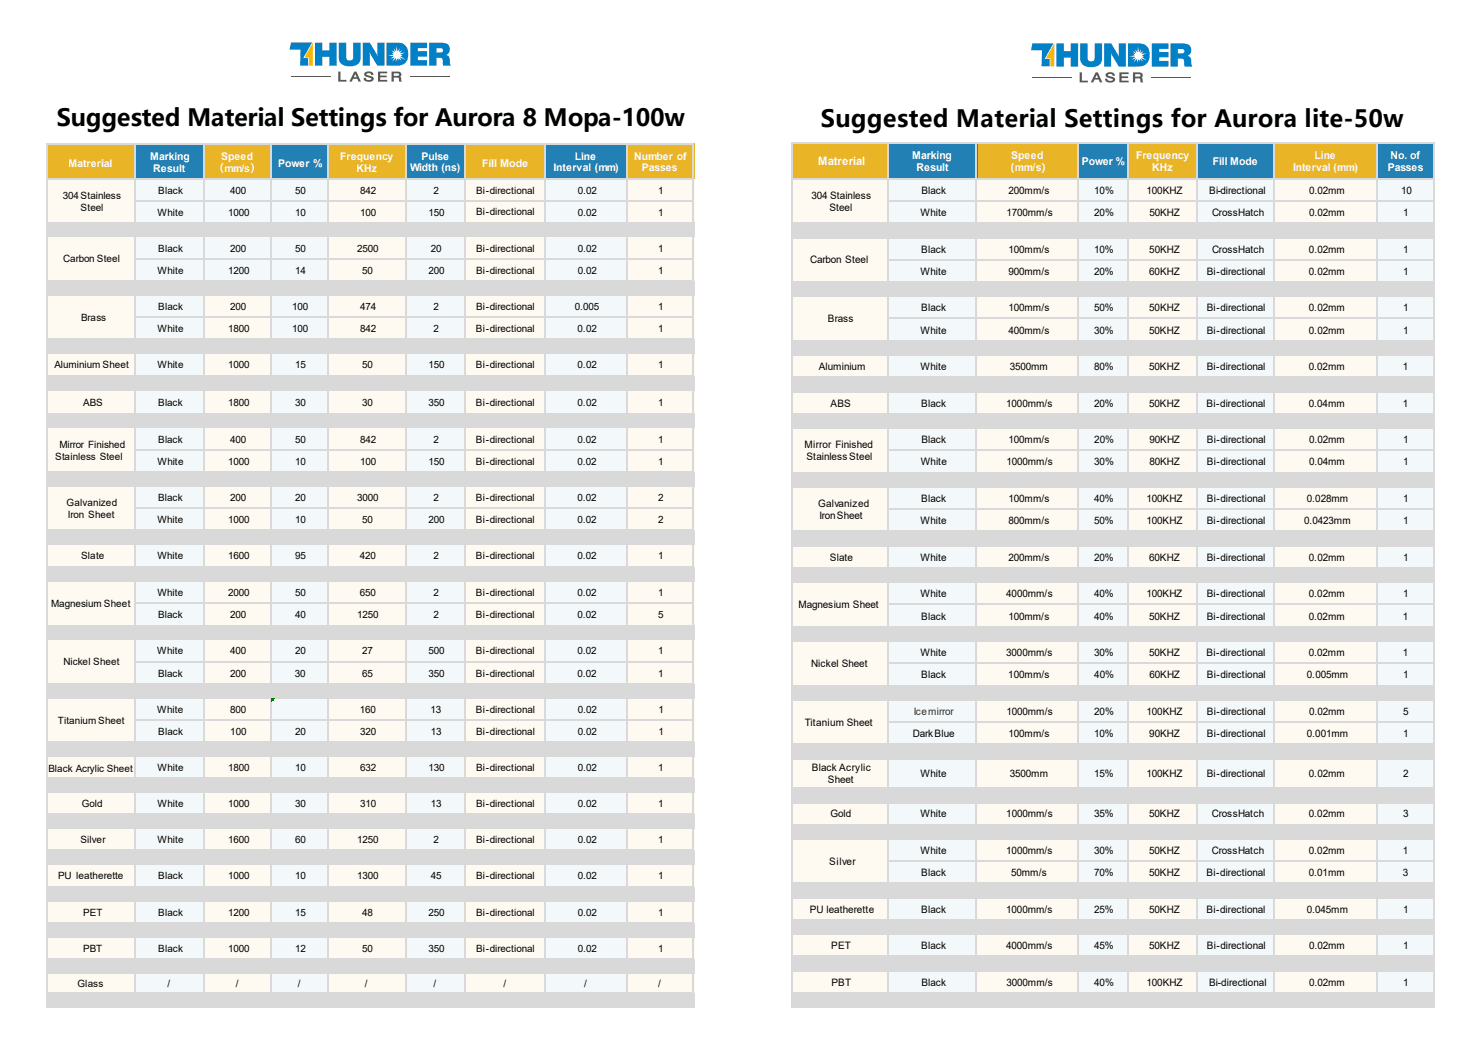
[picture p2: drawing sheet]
<svg xmlns="http://www.w3.org/2000/svg" width="420mm" height="297mm" viewBox="0 0 420 297" stroke-linecap="round" stroke-linejoin="round" font-family="sans-serif">
<defs><g id="words">
<g font-size="6.7">
<text x="16.1" y="35.6">Suggested Material Settings for Aurora 8 Mopa-100w</text>
<text x="232.5" y="35.9">Suggested Material Settings for Aurora lite-50w</text>
</g>
<text font-size="3.3" fill="#fff" x="231.7" y="46.7">Matrerial</text>
<g font-size="3" fill="#fff">
<text x="19.4" y="47.3">Matrerial</text>
<text x="42.5" y="45.3">Marking</text>
<text x="62.6" y="45.3">Speed</text>
<text x="78.8" y="47.3">Power %</text>
<text x="96.4" y="45.3">Frequency</text>
<text x="119.4" y="45.3">Pulse</text>
<text x="136.6" y="47.3">Fill Mode</text>
<text x="162.8" y="45.3">Line</text>
<text x="179.6" y="45.3">Number of</text>
<text x="258.3" y="45.1">Marking</text>
<text x="286.4" y="45.1">Speed</text>
<text x="306.4" y="46.7">Power %</text>
<text x="321.8" y="45.1">Frequency</text>
<text x="343.5" y="46.7">Fill Mode</text>
<text x="372.3" y="45.1">Line</text>
<text x="393.8" y="45.1">No. of</text>
<text x="43.4" y="48.7">Result</text>
<text x="60.6" y="48.3">（mm/s）</text>
<text x="101" y="48.7">KHz</text>
<text x="116.1" y="48.3">Width (ns)</text>
<text x="156.8" y="48.3">Interval (mm)</text>
<text x="181.8" y="48.3">Passes</text>
<text x="259.6" y="48.4">Result</text>
<text x="284.4" y="48.4">（mm/s）</text>
<text x="326.3" y="48.4">KHz</text>
<text x="366.2" y="48.4">Interval (mm)</text>
<text x="393" y="48.4">Passes</text>
</g>
<g font-size="2.9">
<text x="229.8" y="56.3">304 Stainless</text>
<text x="234.9" y="59.7">Steel</text>
<text x="260.9" y="54.9">Black</text>
<text x="285.6" y="54.9">200mm/s</text>
<text x="309.9" y="54.9">10%</text>
<text x="324.7" y="54.9">100KHZ</text>
<text x="342.5" y="54.9">Bi-directional</text>
<text x="370.7" y="54.9">0.02mm</text>
<text x="396.8" y="54.9">10</text>
<text x="260.7" y="61.1">White</text>
<text x="285" y="61.1">1700mm/s</text>
<text x="309.9" y="61.1">20%</text>
<text x="325.5" y="61.1">50KHZ</text>
<text x="343.3" y="61.1">CrossHatch</text>
<text x="370.7" y="61.1">0.02mm</text>
<text x="397.4" y="61.1">1</text>
<text x="260.9" y="71.5">Black</text>
<text x="285.6" y="71.5">100mm/s</text>
<text x="309.9" y="71.5">10%</text>
<text x="325.5" y="71.5">50KHZ</text>
<text x="343.3" y="71.5">CrossHatch</text>
<text x="370.7" y="71.5">0.02mm</text>
<text x="397.4" y="71.5">1</text>
<text x="229.5" y="74.5">Carbon Steel</text>
<text x="260.7" y="77.8">White</text>
<text x="285.6" y="77.8">900mm/s</text>
<text x="309.9" y="77.8">20%</text>
<text x="325.5" y="77.8">60KHZ</text>
<text x="341.8" y="77.8">Bi-directional</text>
<text x="370.7" y="77.8">0.02mm</text>
<text x="397.4" y="77.8">1</text>
<text x="260.9" y="88.1">Black</text>
<text x="285.6" y="88.1">100mm/s</text>
<text x="309.9" y="88.1">50%</text>
<text x="325.5" y="88.1">50KHZ</text>
<text x="341.8" y="88.1">Bi-directional</text>
<text x="370.7" y="88.1">0.02mm</text>
<text x="397.4" y="88.1">1</text>
<text x="234.5" y="91.2">Brass</text>
<text x="260.7" y="94.4">White</text>
<text x="285.6" y="94.4">400mm/s</text>
<text x="309.9" y="94.4">30%</text>
<text x="325.5" y="94.4">50KHZ</text>
<text x="341.8" y="94.4">Bi-directional</text>
<text x="370.7" y="94.4">0.02mm</text>
<text x="397.4" y="94.4">1</text>
<text x="231.9" y="104.8">Aluminium</text>
<text x="260.7" y="104.8">White</text>
<text x="286" y="104.8">3500mm</text>
<text x="309.9" y="104.8">80%</text>
<text x="325.5" y="104.8">50KHZ</text>
<text x="341.7" y="104.8">Bi-directional</text>
<text x="370.7" y="104.8">0.02mm</text>
<text x="397.3" y="104.8">1</text>
<text x="235.2" y="115.1">ABS</text>
<text x="260.9" y="115.1">Black</text>
<text x="285" y="115.1">1000mm/s</text>
<text x="309.9" y="115.1">20%</text>
<text x="325.5" y="115.1">50KHZ</text>
<text x="341.7" y="115.1">Bi-directional</text>
<text x="370.7" y="115.1">0.04mm</text>
<text x="397.3" y="115.1">1</text>
<text x="260.9" y="125.5">Black</text>
<text x="285.6" y="125.5">100mm/s</text>
<text x="309.9" y="125.5">20%</text>
<text x="325.5" y="125.5">90KHZ</text>
<text x="341.8" y="125.5">Bi-directional</text>
<text x="370.7" y="125.5">0.02mm</text>
<text x="397.4" y="125.5">1</text>
<text x="227.9" y="126.9">Mirror Finished</text>
<text x="228.4" y="130.4">Stainless Steel</text>
<text x="260.7" y="131.8">White</text>
<text x="285" y="131.8">1000mm/s</text>
<text x="309.9" y="131.8">30%</text>
<text x="325.5" y="131.8">80KHZ</text>
<text x="341.8" y="131.8">Bi-directional</text>
<text x="370.7" y="131.8">0.04mm</text>
<text x="397.4" y="131.8">1</text>
<text x="231.7" y="143.5">Galvanized</text>
<text x="260.9" y="142.1">Black</text>
<text x="285.6" y="142.1">100mm/s</text>
<text x="309.9" y="142.1">40%</text>
<text x="324.7" y="142.1">100KHZ</text>
<text x="341.8" y="142.1">Bi-directional</text>
<text x="370.1" y="142.1">0.028mm</text>
<text x="397.4" y="142.1">1</text>
<text x="232.1" y="147">IronSheet</text>
<text x="260.7" y="148.4">White</text>
<text x="285.6" y="148.4">800mm/s</text>
<text x="309.9" y="148.4">50%</text>
<text x="324.7" y="148.4">100KHZ</text>
<text x="341.8" y="148.4">Bi-directional</text>
<text x="369.3" y="148.4">0.0423mm</text>
<text x="397.4" y="148.4">1</text>
<text x="235" y="158.8">Slate</text>
<text x="260.7" y="158.8">White</text>
<text x="285.6" y="158.8">200mm/s</text>
<text x="309.9" y="158.8">20%</text>
<text x="325.5" y="158.8">60KHZ</text>
<text x="341.8" y="158.8">Bi-directional</text>
<text x="370.7" y="158.8">0.02mm</text>
<text x="397.4" y="158.8">1</text>
<text x="226.1" y="172.2">Magnesium Sheet</text>
<text x="260.7" y="169.1">White</text>
<text x="285" y="169.1">4000mm/s</text>
<text x="309.9" y="169.1">40%</text>
<text x="324.7" y="169.1">100KHZ</text>
<text x="341.7" y="169.1">Bi-directional</text>
<text x="370.7" y="169.1">0.02mm</text>
<text x="397.3" y="169.1">1</text>
<text x="260.9" y="175.4">Black</text>
<text x="285.6" y="175.4">100mm/s</text>
<text x="309.9" y="175.4">40%</text>
<text x="325.5" y="175.4">50KHZ</text>
<text x="341.7" y="175.4">Bi-directional</text>
<text x="370.7" y="175.4">0.02mm</text>
<text x="397.3" y="175.4">1</text>
<text x="260.7" y="185.8">White</text>
<text x="285" y="185.8">3000mm/s</text>
<text x="309.9" y="185.8">30%</text>
<text x="325.5" y="185.8">50KHZ</text>
<text x="341.7" y="185.8">Bi-directional</text>
<text x="370.7" y="185.8">0.02mm</text>
<text x="397.3" y="185.8">1</text>
<text x="229.8" y="188.8">Nickel Sheet</text>
<text x="260.9" y="192">Black</text>
<text x="285.6" y="192">100mm/s</text>
<text x="309.9" y="192.1">40%</text>
<text x="325.5" y="192.1">60KHZ</text>
<text x="341.8" y="192.1">Bi-directional</text>
<text x="370.1" y="192.1">0.005mm</text>
<text x="397.4" y="192.1">1</text>
<text x="285" y="202.4">1000mm/s</text>
<text x="309.9" y="202.4">20%</text>
<text x="324.7" y="202.4">100KHZ</text>
<text x="341.8" y="202.4">Bi-directional</text>
<text x="370.7" y="202.4">0.02mm</text>
<text x="397.4" y="202.4">5</text>
<text x="227.9" y="205.4">Titanium Sheet</text>
<text x="258.6" y="208.7">DarkBlue</text>
<text x="285.6" y="208.7">100mm/s</text>
<text x="309.9" y="208.7">10%</text>
<text x="325.5" y="208.7">90KHZ</text>
<text x="341.8" y="208.7">Bi-directional</text>
<text x="370.1" y="208.7">0.001mm</text>
<text x="397.4" y="208.7">1</text>
<text x="230" y="218.2">Black Acrylic</text>
<text x="234.5" y="221.7">Sheet</text>
<text x="260.7" y="220.1">White</text>
<text x="286" y="220.1">3500mm</text>
<text x="309.9" y="220.1">15%</text>
<text x="324.7" y="220.1">100KHZ</text>
<text x="341.8" y="220.1">Bi-directional</text>
<text x="370.7" y="220.1">0.02mm</text>
<text x="397.4" y="220.1">2</text>
<text x="235.2" y="231.4">Gold</text>
<text x="260.7" y="231.4">White</text>
<text x="285" y="231.4">1000mm/s</text>
<text x="309.9" y="231.4">35%</text>
<text x="325.5" y="231.4">50KHZ</text>
<text x="343.2" y="231.4">CrossHatch</text>
<text x="370.7" y="231.4">0.02mm</text>
<text x="397.4" y="231.4">3</text>
<text x="234.8" y="244.8">Silver</text>
<text x="260.7" y="241.8">White</text>
<text x="285" y="241.8">1000mm/s</text>
<text x="309.9" y="241.8">30%</text>
<text x="325.5" y="241.8">50KHZ</text>
<text x="343.2" y="241.8">CrossHatch</text>
<text x="370.7" y="241.8">0.02mm</text>
<text x="397.3" y="241.8">1</text>
<text x="260.9" y="248.1">Black</text>
<text x="286.4" y="248.1">50mm/s</text>
<text x="309.9" y="248.1">70%</text>
<text x="325.5" y="248.1">50KHZ</text>
<text x="341.7" y="248.1">Bi-directional</text>
<text x="370.7" y="248.1">0.01mm</text>
<text x="397.3" y="248.1">3</text>
<text x="229.3" y="258.4">PU leatherette</text>
<text x="260.9" y="258.4">Black</text>
<text x="285" y="258.4">1000mm/s</text>
<text x="309.9" y="258.4">25%</text>
<text x="325.5" y="258.4">50KHZ</text>
<text x="341.7" y="258.4">Bi-directional</text>
<text x="370.1" y="258.4">0.045mm</text>
<text x="397.4" y="258.4">1</text>
<text x="235.4" y="268.8">PET</text>
<text x="260.9" y="268.8">Black</text>
<text x="285" y="268.8">4000mm/s</text>
<text x="309.8" y="268.8">45%</text>
<text x="325.4" y="268.8">50KHZ</text>
<text x="341.8" y="268.8">Bi-directional</text>
<text x="370.7" y="268.8">0.02mm</text>
<text x="397.4" y="268.8">1</text>
<text x="235.5" y="279.1">PBT</text>
<text x="260.9" y="279.1">Black</text>
<text x="285" y="279.1">3000mm/s</text>
<text x="309.9" y="279.1">40%</text>
<text x="324.7" y="279.1">100KHZ</text>
<text x="342.4" y="279.1">Bi-directional</text>
<text x="370.7" y="279.1">0.02mm</text>
<text x="397.4" y="279.1">1</text>
</g>
<text font-size="2.9" fill="#2e3033" x="258.8" y="202.4">Icemirror</text>
<g font-size="2.8">
<text x="17.8" y="56.3">304Stainless</text>
<text x="22.8" y="59.8">Steel</text>
<text x="44.8" y="54.9">Black</text>
<text x="65.2" y="54.9">400</text>
<text x="83.6" y="54.9">50</text>
<text x="102" y="54.9">842</text>
<text x="122.8" y="54.9">2</text>
<text x="134.8" y="54.9">Bi-directional</text>
<text x="163.6" y="54.9">0.02</text>
<text x="186.4" y="54.9">1</text>
<text x="44.6" y="61">White</text>
<text x="64.6" y="61">1000</text>
<text x="83.6" y="61">10</text>
<text x="102" y="61">100</text>
<text x="121.4" y="61">150</text>
<text x="134.8" y="61">Bi-directional</text>
<text x="163.6" y="61">0.02</text>
<text x="186.4" y="61">1</text>
<text x="44.8" y="71.2">Black</text>
<text x="65.2" y="71.2">200</text>
<text x="83.6" y="71.2">50</text>
<text x="101.2" y="71.2">2500</text>
<text x="122" y="71.2">20</text>
<text x="134.8" y="71.2">Bi-directional</text>
<text x="163.6" y="71.2">0.02</text>
<text x="186.4" y="71.2">1</text>
<text x="17.8" y="74.3">Carbon Steel</text>
<text x="44.6" y="77.5">White</text>
<text x="64.6" y="77.5">1200</text>
<text x="83.6" y="77.5">14</text>
<text x="102.6" y="77.5">50</text>
<text x="121.4" y="77.5">200</text>
<text x="134.8" y="77.5">Bi-directional</text>
<text x="163.6" y="77.5">0.02</text>
<text x="186.4" y="77.5">1</text>
<text x="44.8" y="87.7">Black</text>
<text x="65.2" y="87.7">200</text>
<text x="82.8" y="87.7">100</text>
<text x="102" y="87.7">474</text>
<text x="122.8" y="87.7">2</text>
<text x="134.8" y="87.7">Bi-directional</text>
<text x="162.8" y="87.7">0.005</text>
<text x="186.4" y="87.7">1</text>
<text x="23" y="90.8">Brass</text>
<text x="44.6" y="94.1">White</text>
<text x="64.6" y="94.1">1800</text>
<text x="82.8" y="94.1">100</text>
<text x="102" y="94.1">842</text>
<text x="122.8" y="94.1">2</text>
<text x="134.8" y="94.1">Bi-directional</text>
<text x="163.6" y="94.1">0.02</text>
<text x="186.4" y="94.1">1</text>
<text x="15.4" y="104.3">Aluminium Sheet</text>
<text x="44.6" y="104.3">White</text>
<text x="64.6" y="104.3">1000</text>
<text x="83.6" y="104.3">15</text>
<text x="102.6" y="104.3">50</text>
<text x="121.4" y="104.3">150</text>
<text x="134.8" y="104.3">Bi-directional</text>
<text x="163.6" y="104.3">0.02</text>
<text x="186.4" y="104.3">1</text>
<text x="23.6" y="114.9">ABS</text>
<text x="44.8" y="114.9">Black</text>
<text x="64.6" y="114.9">1800</text>
<text x="83.6" y="114.9">30</text>
<text x="102.6" y="114.9">30</text>
<text x="121.4" y="114.9">350</text>
<text x="134.8" y="114.9">Bi-directional</text>
<text x="163.6" y="114.9">0.02</text>
<text x="186.4" y="114.9">1</text>
<text x="44.8" y="125.3">Black</text>
<text x="65.2" y="125.3">400</text>
<text x="83.6" y="125.3">50</text>
<text x="102" y="125.3">842</text>
<text x="122.8" y="125.3">2</text>
<text x="134.8" y="125.3">Bi-directional</text>
<text x="163.6" y="125.3">0.02</text>
<text x="186.4" y="125.3">1</text>
<text x="15.6" y="130.2">Stainless Steel</text>
<text x="16.8" y="126.7">Mirror Finished</text>
<text x="44.6" y="131.6">White</text>
<text x="64.6" y="131.6">1000</text>
<text x="83.6" y="131.6">10</text>
<text x="102" y="131.6">100</text>
<text x="121.4" y="131.6">150</text>
<text x="134.8" y="131.6">Bi-directional</text>
<text x="163.6" y="131.6">0.02</text>
<text x="186.4" y="131.6">1</text>
<text x="18.8" y="143.2">Galvanized</text>
<text x="44.8" y="141.8">Black</text>
<text x="65.2" y="141.8">200</text>
<text x="83.6" y="141.8">20</text>
<text x="101.1" y="141.8">3000</text>
<text x="122.8" y="141.8">2</text>
<text x="134.8" y="141.8">Bi-directional</text>
<text x="163.6" y="141.8">0.02</text>
<text x="186.4" y="141.8">2</text>
<text x="19.2" y="146.7">Iron Sheet</text>
<text x="44.6" y="148.1">White</text>
<text x="64.6" y="148.1">1000</text>
<text x="83.6" y="148.1">10</text>
<text x="102.6" y="148.1">50</text>
<text x="121.3" y="148.1">200</text>
<text x="134.8" y="148.1">Bi-directional</text>
<text x="163.6" y="148.1">0.02</text>
<text x="186.4" y="148.1">2</text>
<text x="23" y="158.3">Slate</text>
<text x="44.6" y="158.3">White</text>
<text x="64.6" y="158.3">1600</text>
<text x="83.6" y="158.3">95</text>
<text x="102" y="158.3">420</text>
<text x="122.8" y="158.3">2</text>
<text x="134.8" y="158.3">Bi-directional</text>
<text x="163.6" y="158.3">0.02</text>
<text x="186.4" y="158.3">1</text>
<text x="14.4" y="171.8">Magnesium Sheet</text>
<text x="44.6" y="168.8">White</text>
<text x="64.6" y="168.8">2000</text>
<text x="83.6" y="168.8">50</text>
<text x="101.9" y="168.8">650</text>
<text x="122.8" y="168.8">2</text>
<text x="134.8" y="168.7">Bi-directional</text>
<text x="163.6" y="168.8">0.02</text>
<text x="186.4" y="168.8">1</text>
<text x="44.8" y="175.1">Black</text>
<text x="65.2" y="175.1">200</text>
<text x="83.6" y="175.1">40</text>
<text x="101.1" y="175.1">1250</text>
<text x="122.7" y="175.1">2</text>
<text x="134.8" y="175.1">Bi-directional</text>
<text x="163.6" y="175.1">0.02</text>
<text x="186.4" y="175.1">5</text>
<text x="44.6" y="185.3">White</text>
<text x="65.2" y="185.3">400</text>
<text x="83.5" y="185.3">20</text>
<text x="102.5" y="185.3">27</text>
<text x="121.3" y="185.3">500</text>
<text x="134.8" y="185.3">Bi-directional</text>
<text x="163.6" y="185.3">0.02</text>
<text x="186.4" y="185.3">1</text>
<text x="18" y="188.3">Nickel Sheet</text>
<text x="44.8" y="191.6">Black</text>
<text x="65.2" y="191.6">200</text>
<text x="83.5" y="191.6">30</text>
<text x="102.5" y="191.6">65</text>
<text x="121.3" y="191.6">350</text>
<text x="134.8" y="191.6">Bi-directional</text>
<text x="163.6" y="191.6">0.02</text>
<text x="186.4" y="191.6">1</text>
<text x="44.6" y="201.8">White</text>
<text x="65.2" y="201.8">800</text>
<text x="101.9" y="201.8">160</text>
<text x="121.9" y="201.8">13</text>
<text x="134.8" y="201.8">Bi-directional</text>
<text x="163.6" y="201.8">0.02</text>
<text x="186.5" y="201.8">1</text>
<text x="16.4" y="204.9">Titanium Sheet</text>
<text x="44.8" y="208.1">Black</text>
<text x="65.2" y="208.1">100</text>
<text x="83.6" y="208.1">20</text>
<text x="102" y="208.1">320</text>
<text x="122" y="208.1">13</text>
<text x="134.8" y="208.1">Bi-directional</text>
<text x="163.6" y="208.1">0.02</text>
<text x="186.4" y="208.1">1</text>
<text x="13.7" y="218.5">Black Acrylic Sheet</text>
<text x="44.6" y="218.3">White</text>
<text x="64.6" y="218.3">1800</text>
<text x="83.6" y="218.3">10</text>
<text x="102" y="218.3">632</text>
<text x="121.4" y="218.3">130</text>
<text x="134.8" y="218.3">Bi-directional</text>
<text x="163.6" y="218.3">0.02</text>
<text x="186.4" y="218.3">1</text>
<text x="23.2" y="228.5">Gold</text>
<text x="44.6" y="228.5">White</text>
<text x="64.6" y="228.5">1000</text>
<text x="83.6" y="228.5">30</text>
<text x="102" y="228.5">310</text>
<text x="122" y="228.5">13</text>
<text x="134.8" y="228.5">Bi-directional</text>
<text x="163.6" y="228.5">0.02</text>
<text x="186.4" y="228.5">1</text>
<text x="22.8" y="238.7">Silver</text>
<text x="44.6" y="238.7">White</text>
<text x="64.6" y="238.7">1600</text>
<text x="83.6" y="238.7">60</text>
<text x="101.2" y="238.7">1250</text>
<text x="122.8" y="238.7">2</text>
<text x="134.8" y="238.7">Bi-directional</text>
<text x="163.6" y="238.7">0.02</text>
<text x="186.4" y="238.7">1</text>
<text x="16.5" y="248.9">PU leatherette</text>
<text x="44.8" y="248.9">Black</text>
<text x="64.6" y="248.9">1000</text>
<text x="83.6" y="248.9">10</text>
<text x="101.2" y="248.9">1300</text>
<text x="122" y="248.9">45</text>
<text x="134.8" y="248.9">Bi-directional</text>
<text x="163.6" y="248.9">0.02</text>
<text x="186.4" y="248.9">1</text>
<text x="23.6" y="259.3">PET</text>
<text x="44.8" y="259.4">Black</text>
<text x="64.6" y="259.4">1200</text>
<text x="83.6" y="259.4">15</text>
<text x="102.6" y="259.4">48</text>
<text x="121.4" y="259.4">250</text>
<text x="134.8" y="259.4">Bi-directional</text>
<text x="163.6" y="259.4">0.02</text>
<text x="186.4" y="259.4">1</text>
<text x="23.6" y="269.6">PBT</text>
<text x="44.8" y="269.6">Black</text>
<text x="64.6" y="269.6">1000</text>
<text x="83.6" y="269.6">12</text>
<text x="102.6" y="269.6">50</text>
<text x="121.4" y="269.6">350</text>
<text x="134.8" y="269.6">Bi-directional</text>
<text x="163.6" y="269.6">0.02</text>
<text x="186.4" y="269.6">1</text>
<text x="22" y="279.5">Glass</text>
<text x="47.4" y="279.5">/</text>
<text x="66.8" y="279.5">/</text>
<text x="84.4" y="279.5">/</text>
<text x="103.4" y="279.5">/</text>
<text x="122.8" y="279.5">/</text>
<text x="142.6" y="279.5">/</text>
<text x="165.4" y="279.5">/</text>
<text x="186.4" y="279.5">/</text>
</g>
</g></defs>
<g fill="#e9b425">
<path d="M13.3 40.7h25.1v10.3h-25.1z" fill-rule="evenodd"/>
<path d="M57.8 40.7h19.2v10.3h-19.2z" fill-rule="evenodd"/>
<path d="M92.9 40.7h22.2v10.3h-22.2z" fill-rule="evenodd"/>
<path d="M131.7 40.7h22.8v10.3h-22.8z" fill-rule="evenodd"/>
<path d="M177.6 40.7h19v10.3h-19z" fill-rule="evenodd"/>
</g>
<g fill="#2280b4">
<path d="M38.2 40.7h19.8v10.3h-19.8z" fill-rule="evenodd"/>
<path d="M76.8 40.7h16.3v10.3h-16.3z" fill-rule="evenodd"/>
<path d="M114.9 40.7h17v10.3h-17z" fill-rule="evenodd"/>
<path d="M154.3 40.7h23.5v10.3h-23.5z" fill-rule="evenodd"/>
</g>
<g fill="#fffaf1">
<path d="M13.3 50.8h25.1v12.5h-25.1z" fill-rule="evenodd"/>
<path d="M92.9 50.8h22.2v6.3h-22.2z" fill-rule="evenodd"/>
<path d="M131.7 50.8h22.8v6.3h-22.8z" fill-rule="evenodd"/>
<path d="M177.6 50.8h19v6.3h-19z" fill-rule="evenodd"/>
<path d="M92.9 56.9h22.2v6.4h-22.2z" fill-rule="evenodd"/>
<path d="M131.7 56.9h22.8v6.4h-22.8z" fill-rule="evenodd"/>
<path d="M177.6 56.9h19v6.4h-19z" fill-rule="evenodd"/>
<path d="M13.3 66.9h25.1v12.9h-25.1z" fill-rule="evenodd"/>
<path d="M92.9 66.9h22.2v6.6h-22.2z" fill-rule="evenodd"/>
<path d="M131.7 66.9h22.8v6.6h-22.8z" fill-rule="evenodd"/>
<path d="M177.6 66.9h19v6.6h-19z" fill-rule="evenodd"/>
<path d="M92.9 73.3h22.2v6.5h-22.2z" fill-rule="evenodd"/>
<path d="M131.7 73.3h22.8v6.5h-22.8z" fill-rule="evenodd"/>
<path d="M177.6 73.3h19v6.5h-19z" fill-rule="evenodd"/>
<path d="M13.3 83.5h25.1v12.8h-25.1z" fill-rule="evenodd"/>
<path d="M57.8 83.5h19.2v6.5h-19.2z" fill-rule="evenodd"/>
<path d="M92.9 83.5h22.2v6.5h-22.2z" fill-rule="evenodd"/>
<path d="M131.7 83.5h22.8v6.5h-22.8z" fill-rule="evenodd"/>
<path d="M177.6 83.5h19v6.5h-19z" fill-rule="evenodd"/>
<path d="M57.8 89.8h19.2v6.5h-19.2z" fill-rule="evenodd"/>
<path d="M92.9 89.8h22.2v6.5h-22.2z" fill-rule="evenodd"/>
<path d="M131.7 89.8h22.8v6.5h-22.8z" fill-rule="evenodd"/>
<path d="M177.6 89.8h19v6.5h-19z" fill-rule="evenodd"/>
<path d="M13.3 100h25.1v6.7h-25.1z" fill-rule="evenodd"/>
<path d="M57.8 100h19.2v6.7h-19.2z" fill-rule="evenodd"/>
<path d="M92.9 100h22.2v6.7h-22.2z" fill-rule="evenodd"/>
<path d="M131.7 100h22.8v6.7h-22.8z" fill-rule="evenodd"/>
<path d="M177.6 100h19v6.7h-19z" fill-rule="evenodd"/>
<path d="M13.3 110.4h25.1v6.9h-25.1z" fill-rule="evenodd"/>
<path d="M57.8 110.4h19.2v6.9h-19.2z" fill-rule="evenodd"/>
<path d="M92.9 110.4h22.2v6.9h-22.2z" fill-rule="evenodd"/>
<path d="M131.7 110.4h22.8v6.9h-22.8z" fill-rule="evenodd"/>
<path d="M177.6 110.4h19v6.9h-19z" fill-rule="evenodd"/>
<path d="M13.3 121h25.1v12.9h-25.1z" fill-rule="evenodd"/>
<path d="M57.8 121h19.2v6.5h-19.2z" fill-rule="evenodd"/>
<path d="M92.9 121h22.2v6.5h-22.2z" fill-rule="evenodd"/>
<path d="M131.7 121h22.8v6.5h-22.8z" fill-rule="evenodd"/>
<path d="M177.6 121h19v6.5h-19z" fill-rule="evenodd"/>
<path d="M57.8 127.3h19.2v6.6h-19.2z" fill-rule="evenodd"/>
<path d="M92.9 127.3h22.2v6.6h-22.2z" fill-rule="evenodd"/>
<path d="M131.7 127.3h22.8v6.6h-22.8z" fill-rule="evenodd"/>
<path d="M177.6 127.3h19v6.6h-19z" fill-rule="evenodd"/>
<path d="M13.3 137.5h25.1v12.9h-25.1z" fill-rule="evenodd"/>
<path d="M57.8 137.5h19.2v6.6h-19.2z" fill-rule="evenodd"/>
<path d="M92.9 137.5h22.2v6.6h-22.2z" fill-rule="evenodd"/>
<path d="M131.7 137.5h22.8v6.6h-22.8z" fill-rule="evenodd"/>
<path d="M177.6 137.5h19v6.6h-19z" fill-rule="evenodd"/>
<path d="M57.8 143.9h19.2v6.5h-19.2z" fill-rule="evenodd"/>
<path d="M92.9 143.9h22.2v6.5h-22.2z" fill-rule="evenodd"/>
<path d="M131.7 143.9h22.8v6.5h-22.8z" fill-rule="evenodd"/>
<path d="M177.6 143.9h19v6.5h-19z" fill-rule="evenodd"/>
<path d="M13.3 154.1h25.1v6.7h-25.1z" fill-rule="evenodd"/>
<path d="M57.8 154.1h19.2v6.7h-19.2z" fill-rule="evenodd"/>
<path d="M92.9 154.1h22.2v6.7h-22.2z" fill-rule="evenodd"/>
<path d="M131.7 154.1h22.8v6.7h-22.8z" fill-rule="evenodd"/>
<path d="M177.6 154.1h19v6.7h-19z" fill-rule="evenodd"/>
<path d="M13.3 164.5h25.1v12.8h-25.1z" fill-rule="evenodd"/>
<path d="M57.8 164.5h19.2v6.5h-19.2z" fill-rule="evenodd"/>
<path d="M92.9 164.5h22.2v6.5h-22.2z" fill-rule="evenodd"/>
<path d="M131.7 164.5h22.8v6.5h-22.8z" fill-rule="evenodd"/>
<path d="M177.6 164.5h19v6.5h-19z" fill-rule="evenodd"/>
<path d="M57.8 170.8h19.2v6.5h-19.2z" fill-rule="evenodd"/>
<path d="M92.9 170.8h22.2v6.5h-22.2z" fill-rule="evenodd"/>
<path d="M131.7 170.8h22.8v6.5h-22.8z" fill-rule="evenodd"/>
<path d="M177.6 170.8h19v6.5h-19z" fill-rule="evenodd"/>
<path d="M13.3 181h25.1v12.9h-25.1z" fill-rule="evenodd"/>
<path d="M57.8 181h19.2v6.5h-19.2z" fill-rule="evenodd"/>
<path d="M92.9 181h22.2v6.5h-22.2z" fill-rule="evenodd"/>
<path d="M131.7 181h22.8v6.5h-22.8z" fill-rule="evenodd"/>
<path d="M177.6 181h19v6.5h-19z" fill-rule="evenodd"/>
<path d="M57.8 187.3h19.2v6.6h-19.2z" fill-rule="evenodd"/>
<path d="M92.9 187.3h22.2v6.6h-22.2z" fill-rule="evenodd"/>
<path d="M131.7 187.3h22.8v6.6h-22.8z" fill-rule="evenodd"/>
<path d="M177.6 187.3h19v6.6h-19z" fill-rule="evenodd"/>
<path d="M13.3 197.5h25.1v12.9h-25.1z" fill-rule="evenodd"/>
<path d="M57.8 197.5h19.2v6.6h-19.2z" fill-rule="evenodd"/>
<path d="M92.9 197.5h22.2v6.6h-22.2z" fill-rule="evenodd"/>
<path d="M131.7 197.5h22.8v6.6h-22.8z" fill-rule="evenodd"/>
<path d="M177.6 197.5h19v6.6h-19z" fill-rule="evenodd"/>
<path d="M57.8 203.9h19.2v6.5h-19.2z" fill-rule="evenodd"/>
<path d="M92.9 203.9h22.2v6.5h-22.2z" fill-rule="evenodd"/>
<path d="M131.7 203.9h22.8v6.5h-22.8z" fill-rule="evenodd"/>
<path d="M177.6 203.9h19v6.5h-19z" fill-rule="evenodd"/>
<path d="M13.3 214.1h25.1v6.5h-25.1z" fill-rule="evenodd"/>
<path d="M57.8 214.1h19.2v6.5h-19.2z" fill-rule="evenodd"/>
<path d="M92.9 214.1h22.2v6.5h-22.2z" fill-rule="evenodd"/>
<path d="M131.7 214.1h22.8v6.5h-22.8z" fill-rule="evenodd"/>
<path d="M177.6 214.1h19v6.5h-19z" fill-rule="evenodd"/>
<path d="M13.3 224.3h25.1v6.5h-25.1z" fill-rule="evenodd"/>
<path d="M57.8 224.3h19.2v6.5h-19.2z" fill-rule="evenodd"/>
<path d="M92.9 224.3h22.2v6.5h-22.2z" fill-rule="evenodd"/>
<path d="M131.7 224.3h22.8v6.5h-22.8z" fill-rule="evenodd"/>
<path d="M177.6 224.3h19v6.5h-19z" fill-rule="evenodd"/>
<path d="M13.3 234.5h25.1v6.5h-25.1z" fill-rule="evenodd"/>
<path d="M57.8 234.5h19.2v6.5h-19.2z" fill-rule="evenodd"/>
<path d="M92.9 234.5h22.2v6.5h-22.2z" fill-rule="evenodd"/>
<path d="M131.7 234.5h22.8v6.5h-22.8z" fill-rule="evenodd"/>
<path d="M177.6 234.5h19v6.5h-19z" fill-rule="evenodd"/>
<path d="M13.3 244.7h25.1v6.7h-25.1z" fill-rule="evenodd"/>
<path d="M57.8 244.7h19.2v6.7h-19.2z" fill-rule="evenodd"/>
<path d="M92.9 244.7h22.2v6.7h-22.2z" fill-rule="evenodd"/>
<path d="M131.7 244.7h22.8v6.7h-22.8z" fill-rule="evenodd"/>
<path d="M177.6 244.7h19v6.7h-19z" fill-rule="evenodd"/>
<path d="M13.3 255.1h25.1v6.5h-25.1z" fill-rule="evenodd"/>
<path d="M57.8 255.1h19.2v6.5h-19.2z" fill-rule="evenodd"/>
<path d="M92.9 255.1h22.2v6.5h-22.2z" fill-rule="evenodd"/>
<path d="M131.7 255.1h22.8v6.5h-22.8z" fill-rule="evenodd"/>
<path d="M177.6 255.1h19v6.5h-19z" fill-rule="evenodd"/>
<path d="M13.3 265.3h25.1v6.5h-25.1z" fill-rule="evenodd"/>
<path d="M57.8 265.3h19.2v6.5h-19.2z" fill-rule="evenodd"/>
<path d="M92.9 265.3h22.2v6.5h-22.2z" fill-rule="evenodd"/>
<path d="M131.7 265.3h22.8v6.5h-22.8z" fill-rule="evenodd"/>
<path d="M177.6 265.3h19v6.5h-19z" fill-rule="evenodd"/>
<path d="M13.3 275.5h25.1v5.9h-25.1z" fill-rule="evenodd"/>
<path d="M57.8 275.5h19.2v5.9h-19.2z" fill-rule="evenodd"/>
<path d="M92.9 275.5h22.2v5.9h-22.2z" fill-rule="evenodd"/>
<path d="M131.7 275.5h22.8v5.9h-22.8z" fill-rule="evenodd"/>
<path d="M177.6 275.5h19v5.9h-19z" fill-rule="evenodd"/>
</g>
<g fill="#f3f9fa">
<path d="M38.2 50.8h19.8v6.3h-19.8z" fill-rule="evenodd"/>
<path d="M57.8 50.8h19.2v6.3h-19.2z" fill-rule="evenodd"/>
<path d="M76.8 50.8h16.3v6.3h-16.3z" fill-rule="evenodd"/>
<path d="M114.9 50.8h17v6.3h-17z" fill-rule="evenodd"/>
<path d="M154.3 50.8h23.5v6.3h-23.5z" fill-rule="evenodd"/>
<path d="M38.2 56.9h19.8v6.4h-19.8z" fill-rule="evenodd"/>
<path d="M57.8 56.9h19.2v6.4h-19.2z" fill-rule="evenodd"/>
<path d="M76.8 56.9h16.3v6.4h-16.3z" fill-rule="evenodd"/>
<path d="M114.9 56.9h17v6.4h-17z" fill-rule="evenodd"/>
<path d="M154.3 56.9h23.5v6.4h-23.5z" fill-rule="evenodd"/>
<path d="M38.2 66.9h19.8v6.6h-19.8z" fill-rule="evenodd"/>
<path d="M57.8 66.9h19.2v6.6h-19.2z" fill-rule="evenodd"/>
<path d="M76.8 66.9h16.3v6.6h-16.3z" fill-rule="evenodd"/>
<path d="M114.9 66.9h17v6.6h-17z" fill-rule="evenodd"/>
<path d="M154.3 66.9h23.5v6.6h-23.5z" fill-rule="evenodd"/>
<path d="M38.2 73.3h19.8v6.5h-19.8z" fill-rule="evenodd"/>
<path d="M57.8 73.3h19.2v6.5h-19.2z" fill-rule="evenodd"/>
<path d="M76.8 73.3h16.3v6.5h-16.3z" fill-rule="evenodd"/>
<path d="M114.9 73.3h17v6.5h-17z" fill-rule="evenodd"/>
<path d="M154.3 73.3h23.5v6.5h-23.5z" fill-rule="evenodd"/>
<path d="M38.2 83.5h19.8v6.5h-19.8z" fill-rule="evenodd"/>
<path d="M76.8 83.5h16.3v6.5h-16.3z" fill-rule="evenodd"/>
<path d="M114.9 83.5h17v6.5h-17z" fill-rule="evenodd"/>
<path d="M154.3 83.5h23.5v6.5h-23.5z" fill-rule="evenodd"/>
<path d="M38.2 89.8h19.8v6.5h-19.8z" fill-rule="evenodd"/>
<path d="M76.8 89.8h16.3v6.5h-16.3z" fill-rule="evenodd"/>
<path d="M114.9 89.8h17v6.5h-17z" fill-rule="evenodd"/>
<path d="M154.3 89.8h23.5v6.5h-23.5z" fill-rule="evenodd"/>
<path d="M38.2 100h19.8v6.7h-19.8z" fill-rule="evenodd"/>
<path d="M76.8 100h16.3v6.7h-16.3z" fill-rule="evenodd"/>
<path d="M114.9 100h17v6.7h-17z" fill-rule="evenodd"/>
<path d="M154.3 100h23.5v6.7h-23.5z" fill-rule="evenodd"/>
<path d="M38.2 110.4h19.8v6.9h-19.8z" fill-rule="evenodd"/>
<path d="M76.8 110.4h16.3v6.9h-16.3z" fill-rule="evenodd"/>
<path d="M114.9 110.4h17v6.9h-17z" fill-rule="evenodd"/>
<path d="M154.3 110.4h23.5v6.9h-23.5z" fill-rule="evenodd"/>
<path d="M38.2 121h19.8v6.5h-19.8z" fill-rule="evenodd"/>
<path d="M76.8 121h16.3v6.5h-16.3z" fill-rule="evenodd"/>
<path d="M114.9 121h17v6.5h-17z" fill-rule="evenodd"/>
<path d="M154.3 121h23.5v6.5h-23.5z" fill-rule="evenodd"/>
<path d="M38.2 127.3h19.8v6.6h-19.8z" fill-rule="evenodd"/>
<path d="M76.8 127.3h16.3v6.6h-16.3z" fill-rule="evenodd"/>
<path d="M114.9 127.3h17v6.6h-17z" fill-rule="evenodd"/>
<path d="M154.3 127.3h23.5v6.6h-23.5z" fill-rule="evenodd"/>
<path d="M38.2 137.5h19.8v6.6h-19.8z" fill-rule="evenodd"/>
<path d="M76.8 137.5h16.3v6.6h-16.3z" fill-rule="evenodd"/>
<path d="M114.9 137.5h17v6.6h-17z" fill-rule="evenodd"/>
<path d="M154.3 137.5h23.5v6.6h-23.5z" fill-rule="evenodd"/>
<path d="M38.2 143.9h19.8v6.5h-19.8z" fill-rule="evenodd"/>
<path d="M76.8 143.9h16.3v6.5h-16.3z" fill-rule="evenodd"/>
<path d="M114.9 143.9h17v6.5h-17z" fill-rule="evenodd"/>
<path d="M154.3 143.9h23.5v6.5h-23.5z" fill-rule="evenodd"/>
<path d="M38.2 154.1h19.8v6.7h-19.8z" fill-rule="evenodd"/>
<path d="M76.8 154.1h16.3v6.7h-16.3z" fill-rule="evenodd"/>
<path d="M114.9 154.1h17v6.7h-17z" fill-rule="evenodd"/>
<path d="M154.3 154.1h23.5v6.7h-23.5z" fill-rule="evenodd"/>
<path d="M38.2 164.5h19.8v6.5h-19.8z" fill-rule="evenodd"/>
<path d="M76.8 164.5h16.3v6.5h-16.3z" fill-rule="evenodd"/>
<path d="M114.9 164.5h17v6.5h-17z" fill-rule="evenodd"/>
<path d="M154.3 164.5h23.5v6.5h-23.5z" fill-rule="evenodd"/>
<path d="M38.2 170.8h19.8v6.5h-19.8z" fill-rule="evenodd"/>
<path d="M76.8 170.8h16.3v6.5h-16.3z" fill-rule="evenodd"/>
<path d="M114.9 170.8h17v6.5h-17z" fill-rule="evenodd"/>
<path d="M154.3 170.8h23.5v6.5h-23.5z" fill-rule="evenodd"/>
<path d="M38.2 181h19.8v6.5h-19.8z" fill-rule="evenodd"/>
<path d="M76.8 181h16.3v6.5h-16.3z" fill-rule="evenodd"/>
<path d="M114.9 181h17v6.5h-17z" fill-rule="evenodd"/>
<path d="M154.3 181h23.5v6.5h-23.5z" fill-rule="evenodd"/>
<path d="M38.2 187.3h19.8v6.6h-19.8z" fill-rule="evenodd"/>
<path d="M76.8 187.3h16.3v6.6h-16.3z" fill-rule="evenodd"/>
<path d="M114.9 187.3h17v6.6h-17z" fill-rule="evenodd"/>
<path d="M154.3 187.3h23.5v6.6h-23.5z" fill-rule="evenodd"/>
<path d="M38.2 197.5h19.8v6.6h-19.8z" fill-rule="evenodd"/>
<path d="M76.8 197.5h16.3v6.6h-16.3z" fill-rule="evenodd"/>
<path d="M114.9 197.5h17v6.6h-17z" fill-rule="evenodd"/>
<path d="M154.3 197.5h23.5v6.6h-23.5z" fill-rule="evenodd"/>
<path d="M38.2 203.9h19.8v6.5h-19.8z" fill-rule="evenodd"/>
<path d="M76.8 203.9h16.3v6.5h-16.3z" fill-rule="evenodd"/>
<path d="M114.9 203.9h17v6.5h-17z" fill-rule="evenodd"/>
<path d="M154.3 203.9h23.5v6.5h-23.5z" fill-rule="evenodd"/>
<path d="M38.2 214.1h19.8v6.5h-19.8z" fill-rule="evenodd"/>
<path d="M76.8 214.1h16.3v6.5h-16.3z" fill-rule="evenodd"/>
<path d="M114.9 214.1h17v6.5h-17z" fill-rule="evenodd"/>
<path d="M154.3 214.1h23.5v6.5h-23.5z" fill-rule="evenodd"/>
<path d="M38.2 224.3h19.8v6.5h-19.8z" fill-rule="evenodd"/>
<path d="M76.8 224.3h16.3v6.5h-16.3z" fill-rule="evenodd"/>
<path d="M114.9 224.3h17v6.5h-17z" fill-rule="evenodd"/>
<path d="M154.3 224.3h23.5v6.5h-23.5z" fill-rule="evenodd"/>
<path d="M38.2 234.5h19.8v6.5h-19.8z" fill-rule="evenodd"/>
<path d="M76.8 234.5h16.3v6.5h-16.3z" fill-rule="evenodd"/>
<path d="M114.9 234.5h17v6.5h-17z" fill-rule="evenodd"/>
<path d="M154.3 234.5h23.5v6.5h-23.5z" fill-rule="evenodd"/>
<path d="M38.2 244.7h19.8v6.7h-19.8z" fill-rule="evenodd"/>
<path d="M76.8 244.7h16.3v6.7h-16.3z" fill-rule="evenodd"/>
<path d="M114.9 244.7h17v6.7h-17z" fill-rule="evenodd"/>
<path d="M154.3 244.7h23.5v6.7h-23.5z" fill-rule="evenodd"/>
<path d="M38.2 255.1h19.8v6.5h-19.8z" fill-rule="evenodd"/>
<path d="M76.8 255.1h16.3v6.5h-16.3z" fill-rule="evenodd"/>
<path d="M114.9 255.1h17v6.5h-17z" fill-rule="evenodd"/>
<path d="M154.3 255.1h23.5v6.5h-23.5z" fill-rule="evenodd"/>
<path d="M38.2 265.3h19.8v6.5h-19.8z" fill-rule="evenodd"/>
<path d="M76.8 265.3h16.3v6.5h-16.3z" fill-rule="evenodd"/>
<path d="M114.9 265.3h17v6.5h-17z" fill-rule="evenodd"/>
<path d="M154.3 265.3h23.5v6.5h-23.5z" fill-rule="evenodd"/>
<path d="M38.2 275.5h19.8v5.9h-19.8z" fill-rule="evenodd"/>
<path d="M76.8 275.5h16.3v5.9h-16.3z" fill-rule="evenodd"/>
<path d="M114.9 275.5h17v5.9h-17z" fill-rule="evenodd"/>
<path d="M154.3 275.5h23.5v5.9h-23.5z" fill-rule="evenodd"/>
</g>
<g fill="#d9d9d9">
<path d="M13.3 63.1h25.1v4h-25.1z" fill-rule="evenodd"/>
<path d="M38.2 63.1h19.8v4h-19.8z" fill-rule="evenodd"/>
<path d="M57.8 63.1h19.2v4h-19.2z" fill-rule="evenodd"/>
<path d="M76.8 63.1h16.3v4h-16.3z" fill-rule="evenodd"/>
<path d="M92.9 63.1h22.2v4h-22.2z" fill-rule="evenodd"/>
<path d="M114.9 63.1h17v4h-17z" fill-rule="evenodd"/>
<path d="M131.7 63.1h22.8v4h-22.8z" fill-rule="evenodd"/>
<path d="M154.3 63.1h23.5v4h-23.5z" fill-rule="evenodd"/>
<path d="M177.6 63.1h19v4h-19z" fill-rule="evenodd"/>
<path d="M13.3 79.6h25.1v4.1h-25.1z" fill-rule="evenodd"/>
<path d="M38.2 79.6h19.8v4.1h-19.8z" fill-rule="evenodd"/>
<path d="M57.8 79.6h19.2v4.1h-19.2z" fill-rule="evenodd"/>
<path d="M76.8 79.6h16.3v4.1h-16.3z" fill-rule="evenodd"/>
<path d="M92.9 79.6h22.2v4.1h-22.2z" fill-rule="evenodd"/>
<path d="M114.9 79.6h17v4.1h-17z" fill-rule="evenodd"/>
<path d="M131.7 79.6h22.8v4.1h-22.8z" fill-rule="evenodd"/>
<path d="M154.3 79.6h23.5v4.1h-23.5z" fill-rule="evenodd"/>
<path d="M177.6 79.6h19v4.1h-19z" fill-rule="evenodd"/>
<path d="M13.3 96.1h25.1v4.1h-25.1z" fill-rule="evenodd"/>
<path d="M38.2 96.1h19.8v4.1h-19.8z" fill-rule="evenodd"/>
<path d="M57.8 96.1h19.2v4.1h-19.2z" fill-rule="evenodd"/>
<path d="M76.8 96.1h16.3v4.1h-16.3z" fill-rule="evenodd"/>
<path d="M92.9 96.1h22.2v4.1h-22.2z" fill-rule="evenodd"/>
<path d="M114.9 96.1h17v4.1h-17z" fill-rule="evenodd"/>
<path d="M131.7 96.1h22.8v4.1h-22.8z" fill-rule="evenodd"/>
<path d="M154.3 96.1h23.5v4.1h-23.5z" fill-rule="evenodd"/>
<path d="M177.6 96.1h19v4.1h-19z" fill-rule="evenodd"/>
<path d="M13.3 106.5h25.1v4.1h-25.1z" fill-rule="evenodd"/>
<path d="M38.2 106.5h19.8v4.1h-19.8z" fill-rule="evenodd"/>
<path d="M57.8 106.5h19.2v4.1h-19.2z" fill-rule="evenodd"/>
<path d="M76.8 106.5h16.3v4.1h-16.3z" fill-rule="evenodd"/>
<path d="M92.9 106.5h22.2v4.1h-22.2z" fill-rule="evenodd"/>
<path d="M114.9 106.5h17v4.1h-17z" fill-rule="evenodd"/>
<path d="M131.7 106.5h22.8v4.1h-22.8z" fill-rule="evenodd"/>
<path d="M154.3 106.5h23.5v4.1h-23.5z" fill-rule="evenodd"/>
<path d="M177.6 106.5h19v4.1h-19z" fill-rule="evenodd"/>
<path d="M13.3 117.1h25.1v4.1h-25.1z" fill-rule="evenodd"/>
<path d="M38.2 117.1h19.8v4.1h-19.8z" fill-rule="evenodd"/>
<path d="M57.8 117.1h19.2v4.1h-19.2z" fill-rule="evenodd"/>
<path d="M76.8 117.1h16.3v4.1h-16.3z" fill-rule="evenodd"/>
<path d="M92.9 117.1h22.2v4.1h-22.2z" fill-rule="evenodd"/>
<path d="M114.9 117.1h17v4.1h-17z" fill-rule="evenodd"/>
<path d="M131.7 117.1h22.8v4.1h-22.8z" fill-rule="evenodd"/>
<path d="M154.3 117.1h23.5v4.1h-23.5z" fill-rule="evenodd"/>
<path d="M177.6 117.1h19v4.1h-19z" fill-rule="evenodd"/>
<path d="M13.3 133.7h25.1v4h-25.1z" fill-rule="evenodd"/>
<path d="M38.2 133.7h19.8v4h-19.8z" fill-rule="evenodd"/>
<path d="M57.8 133.7h19.2v4h-19.2z" fill-rule="evenodd"/>
<path d="M76.8 133.7h16.3v4h-16.3z" fill-rule="evenodd"/>
<path d="M92.9 133.7h22.2v4h-22.2z" fill-rule="evenodd"/>
<path d="M114.9 133.7h17v4h-17z" fill-rule="evenodd"/>
<path d="M131.7 133.7h22.8v4h-22.8z" fill-rule="evenodd"/>
<path d="M154.3 133.7h23.5v4h-23.5z" fill-rule="evenodd"/>
<path d="M177.6 133.7h19v4h-19z" fill-rule="evenodd"/>
<path d="M13.3 150.2h25.1v4.1h-25.1z" fill-rule="evenodd"/>
<path d="M38.2 150.2h19.8v4.1h-19.8z" fill-rule="evenodd"/>
<path d="M57.8 150.2h19.2v4.1h-19.2z" fill-rule="evenodd"/>
<path d="M76.8 150.2h16.3v4.1h-16.3z" fill-rule="evenodd"/>
<path d="M92.9 150.2h22.2v4.1h-22.2z" fill-rule="evenodd"/>
<path d="M114.9 150.2h17v4.1h-17z" fill-rule="evenodd"/>
<path d="M131.7 150.2h22.8v4.1h-22.8z" fill-rule="evenodd"/>
<path d="M154.3 150.2h23.5v4.1h-23.5z" fill-rule="evenodd"/>
<path d="M177.6 150.2h19v4.1h-19z" fill-rule="evenodd"/>
<path d="M13.3 160.6h25.1v4.1h-25.1z" fill-rule="evenodd"/>
<path d="M38.2 160.6h19.8v4.1h-19.8z" fill-rule="evenodd"/>
<path d="M57.8 160.6h19.2v4.1h-19.2z" fill-rule="evenodd"/>
<path d="M76.8 160.6h16.3v4.1h-16.3z" fill-rule="evenodd"/>
<path d="M92.9 160.6h22.2v4.1h-22.2z" fill-rule="evenodd"/>
<path d="M114.9 160.6h17v4.1h-17z" fill-rule="evenodd"/>
<path d="M131.7 160.6h22.8v4.1h-22.8z" fill-rule="evenodd"/>
<path d="M154.3 160.6h23.5v4.1h-23.5z" fill-rule="evenodd"/>
<path d="M177.6 160.6h19v4.1h-19z" fill-rule="evenodd"/>
<path d="M13.3 177.1h25.1v4.1h-25.1z" fill-rule="evenodd"/>
<path d="M38.2 177.1h19.8v4.1h-19.8z" fill-rule="evenodd"/>
<path d="M57.8 177.1h19.2v4.1h-19.2z" fill-rule="evenodd"/>
<path d="M76.8 177.1h16.3v4.1h-16.3z" fill-rule="evenodd"/>
<path d="M92.9 177.1h22.2v4.1h-22.2z" fill-rule="evenodd"/>
<path d="M114.9 177.1h17v4.1h-17z" fill-rule="evenodd"/>
<path d="M131.7 177.1h22.8v4.1h-22.8z" fill-rule="evenodd"/>
<path d="M154.3 177.1h23.5v4.1h-23.5z" fill-rule="evenodd"/>
<path d="M177.6 177.1h19v4.1h-19z" fill-rule="evenodd"/>
<path d="M13.3 193.6h25.1v4.1h-25.1z" fill-rule="evenodd"/>
<path d="M38.2 193.6h19.8v4.1h-19.8z" fill-rule="evenodd"/>
<path d="M57.8 193.6h19.2v4.1h-19.2z" fill-rule="evenodd"/>
<path d="M76.8 193.6h16.3v4.1h-16.3z" fill-rule="evenodd"/>
<path d="M92.9 193.6h22.2v4.1h-22.2z" fill-rule="evenodd"/>
<path d="M114.9 193.6h17v4.1h-17z" fill-rule="evenodd"/>
<path d="M131.7 193.6h22.8v4.1h-22.8z" fill-rule="evenodd"/>
<path d="M154.3 193.6h23.5v4.1h-23.5z" fill-rule="evenodd"/>
<path d="M177.6 193.6h19v4.1h-19z" fill-rule="evenodd"/>
<path d="M13.3 210.2h25.1v4.1h-25.1z" fill-rule="evenodd"/>
<path d="M38.2 210.2h19.8v4.1h-19.8z" fill-rule="evenodd"/>
<path d="M57.8 210.2h19.2v4.1h-19.2z" fill-rule="evenodd"/>
<path d="M76.8 210.2h16.3v4.1h-16.3z" fill-rule="evenodd"/>
<path d="M92.9 210.2h22.2v4.1h-22.2z" fill-rule="evenodd"/>
<path d="M114.9 210.2h17v4.1h-17z" fill-rule="evenodd"/>
<path d="M131.7 210.2h22.8v4.1h-22.8z" fill-rule="evenodd"/>
<path d="M154.3 210.2h23.5v4.1h-23.5z" fill-rule="evenodd"/>
<path d="M177.6 210.2h19v4.1h-19z" fill-rule="evenodd"/>
<path d="M13.3 220.4h25.1v4.1h-25.1z" fill-rule="evenodd"/>
<path d="M38.2 220.4h19.8v4.1h-19.8z" fill-rule="evenodd"/>
<path d="M57.8 220.4h19.2v4.1h-19.2z" fill-rule="evenodd"/>
<path d="M76.8 220.4h16.3v4.1h-16.3z" fill-rule="evenodd"/>
<path d="M92.9 220.4h22.2v4.1h-22.2z" fill-rule="evenodd"/>
<path d="M114.9 220.4h17v4.1h-17z" fill-rule="evenodd"/>
<path d="M131.7 220.4h22.8v4.1h-22.8z" fill-rule="evenodd"/>
<path d="M154.3 220.4h23.5v4.1h-23.5z" fill-rule="evenodd"/>
<path d="M177.6 220.4h19v4.1h-19z" fill-rule="evenodd"/>
<path d="M13.3 230.6h25.1v4.1h-25.1z" fill-rule="evenodd"/>
<path d="M38.2 230.6h19.8v4.1h-19.8z" fill-rule="evenodd"/>
<path d="M57.8 230.6h19.2v4.1h-19.2z" fill-rule="evenodd"/>
<path d="M76.8 230.6h16.3v4.1h-16.3z" fill-rule="evenodd"/>
<path d="M92.9 230.6h22.2v4.1h-22.2z" fill-rule="evenodd"/>
<path d="M114.9 230.6h17v4.1h-17z" fill-rule="evenodd"/>
<path d="M131.7 230.6h22.8v4.1h-22.8z" fill-rule="evenodd"/>
<path d="M154.3 230.6h23.5v4.1h-23.5z" fill-rule="evenodd"/>
<path d="M177.6 230.6h19v4.1h-19z" fill-rule="evenodd"/>
<path d="M13.3 240.8h25.1v4.1h-25.1z" fill-rule="evenodd"/>
<path d="M38.2 240.8h19.8v4.1h-19.8z" fill-rule="evenodd"/>
<path d="M57.8 240.8h19.2v4.1h-19.2z" fill-rule="evenodd"/>
<path d="M76.8 240.8h16.3v4.1h-16.3z" fill-rule="evenodd"/>
<path d="M92.9 240.8h22.2v4.1h-22.2z" fill-rule="evenodd"/>
<path d="M114.9 240.8h17v4.1h-17z" fill-rule="evenodd"/>
<path d="M131.7 240.8h22.8v4.1h-22.8z" fill-rule="evenodd"/>
<path d="M154.3 240.8h23.5v4.1h-23.5z" fill-rule="evenodd"/>
<path d="M177.6 240.8h19v4.1h-19z" fill-rule="evenodd"/>
<path d="M13.3 251.2h25.1v4.1h-25.1z" fill-rule="evenodd"/>
<path d="M38.2 251.2h19.8v4.1h-19.8z" fill-rule="evenodd"/>
<path d="M57.8 251.2h19.2v4.1h-19.2z" fill-rule="evenodd"/>
<path d="M76.8 251.2h16.3v4.1h-16.3z" fill-rule="evenodd"/>
<path d="M92.9 251.2h22.2v4.1h-22.2z" fill-rule="evenodd"/>
<path d="M114.9 251.2h17v4.1h-17z" fill-rule="evenodd"/>
<path d="M131.7 251.2h22.8v4.1h-22.8z" fill-rule="evenodd"/>
<path d="M154.3 251.2h23.5v4.1h-23.5z" fill-rule="evenodd"/>
<path d="M177.6 251.2h19v4.1h-19z" fill-rule="evenodd"/>
<path d="M13.3 261.4h25.1v4.1h-25.1z" fill-rule="evenodd"/>
<path d="M38.2 261.4h19.8v4.1h-19.8z" fill-rule="evenodd"/>
<path d="M57.8 261.4h19.2v4.1h-19.2z" fill-rule="evenodd"/>
<path d="M76.8 261.4h16.3v4.1h-16.3z" fill-rule="evenodd"/>
<path d="M92.9 261.4h22.2v4.1h-22.2z" fill-rule="evenodd"/>
<path d="M114.9 261.4h17v4.1h-17z" fill-rule="evenodd"/>
<path d="M131.7 261.4h22.8v4.1h-22.8z" fill-rule="evenodd"/>
<path d="M154.3 261.4h23.5v4.1h-23.5z" fill-rule="evenodd"/>
<path d="M177.6 261.4h19v4.1h-19z" fill-rule="evenodd"/>
<path d="M13.3 271.6h25.1v4.1h-25.1z" fill-rule="evenodd"/>
<path d="M38.2 271.6h19.8v4.1h-19.8z" fill-rule="evenodd"/>
<path d="M57.8 271.6h19.2v4.1h-19.2z" fill-rule="evenodd"/>
<path d="M76.8 271.6h16.3v4.1h-16.3z" fill-rule="evenodd"/>
<path d="M92.9 271.6h22.2v4.1h-22.2z" fill-rule="evenodd"/>
<path d="M114.9 271.6h17v4.1h-17z" fill-rule="evenodd"/>
<path d="M131.7 271.6h22.8v4.1h-22.8z" fill-rule="evenodd"/>
<path d="M154.3 271.6h23.5v4.1h-23.5z" fill-rule="evenodd"/>
<path d="M177.6 271.6h19v4.1h-19z" fill-rule="evenodd"/>
<path d="M13.3 281.2h25.1v4.1h-25.1z" fill-rule="evenodd"/>
<path d="M38.2 281.2h19.8v4.1h-19.8z" fill-rule="evenodd"/>
<path d="M57.8 281.2h19.2v4.1h-19.2z" fill-rule="evenodd"/>
<path d="M76.8 281.2h16.3v4.1h-16.3z" fill-rule="evenodd"/>
<path d="M92.9 281.2h22.2v4.1h-22.2z" fill-rule="evenodd"/>
<path d="M114.9 281.2h17v4.1h-17z" fill-rule="evenodd"/>
<path d="M131.7 281.2h22.8v4.1h-22.8z" fill-rule="evenodd"/>
<path d="M154.3 281.2h23.5v4.1h-23.5z" fill-rule="evenodd"/>
<path d="M177.6 281.2h19v4.1h-19z" fill-rule="evenodd"/>
</g>
<g fill="none" stroke="#d9d9d9" stroke-width=".41">
<path d="M13.5 40.7h183.1M13.5 50.8h183.1M38.4 56.9h158.2M13.5 63.1h183.1M13.5 66.9h183.1M13.5 79.6h183.1M38.4 73.3h158.2M13.5 83.5h183.1M13.5 96.1h183.1M13.5 100h183.1M38.4 89.8h158.2M13.5 106.5h183.1"/>
<path d="M13.5 110.4h183.1M13.5 117.1h183.1M13.5 121h183.1M13.5 133.7h183.1M13.5 137.5h183.1M38.4 127.3h158.2M13.5 150.2h183.1M13.5 154.1h183.1M38.4 143.9h158.2M13.5 160.6h183.1M13.5 164.5h183.1M13.5 177.1h183.1"/>
<path d="M38.4 170.8h158.2M13.5 181h183.1M13.5 193.6h183.1M13.5 197.5h183.1M38.4 187.3h158.2M13.5 210.2h183.1M13.5 214.1h183.1M38.4 203.9h158.2M13.5 220.4h183.1M13.5 224.3h183.1M13.5 230.6h183.1M13.5 234.5h183.1"/>
<path d="M13.5 240.8h183.1M13.5 244.7h183.1M13.5 251.2h183.1M13.5 255.1h183.1M13.5 261.4h183.1M13.5 265.3h183.1M13.5 271.6h183.1M13.5 275.5h183.1M13.5 281.2h183.1M13.5 285.1h24.5M38.4 285.1h19.2M58 285.1h18.5"/>
<path d="M77 285.1h15.7M93.1 285.1h21.6M115.1 285.1h16.4M131.9 285.1h22.2M154.5 285.1h22.9M177.8 285.1h18.4"/>
</g>
<g fill="none" stroke="#d9d9d9" stroke-width=".4">
<path d="M13.3 40.5v244.8M38.2 40.7v9.9M38.2 50.8v12.1M57.8 40.7v9.9M57.8 50.8v5.9M57.8 56.9v6M76.8 40.7v9.9M76.8 50.8v5.9M76.8 56.9v6M92.9 40.7v9.9M92.9 50.8v5.9M92.9 56.9v6"/>
<path d="M114.9 40.7v9.9M114.9 50.8v5.9M114.9 56.9v6M131.7 40.7v9.9M131.7 50.8v5.9M131.7 56.9v6M154.3 40.7v9.9M154.3 50.8v5.9M154.3 56.9v6M177.6 40.7v9.9M177.6 50.8v5.9M177.6 56.9v6"/>
<path d="M196.4 40.7v9.9M196.4 50.8v5.9M196.4 56.9v6M38.2 63.1v3.6M38.2 66.9v12.5M38.2 79.6v3.7M57.8 63.1v3.6M57.8 66.9v6.2M57.8 73.3v6.1M57.8 79.6v3.7M76.8 63.1v3.6M76.8 66.9v6.2"/>
<path d="M76.8 73.3v6.1M76.8 79.6v3.7M92.9 63.1v3.6M92.9 66.9v6.2M92.9 73.3v6.1M92.9 79.6v3.7M114.9 63.1v3.6M114.9 66.9v6.2M114.9 73.3v6.1M114.9 79.6v3.7M131.7 63.1v3.6M131.7 66.9v6.2"/>
<path d="M131.7 73.3v6.1M131.7 79.6v3.7M154.3 63.1v3.6M154.3 66.9v6.2M154.3 73.3v6.1M154.3 79.6v3.7M177.6 63.1v3.6M177.6 66.9v6.2M177.6 73.3v6.1M177.6 79.6v3.7M196.4 63.1v3.6M196.4 66.9v6.2"/>
<path d="M196.4 73.3v6.1M196.4 79.6v3.7M38.2 83.5v12.4M38.2 96.1v3.7M38.2 100v6.3M57.8 83.5v6.1M57.8 89.8v6.1M57.8 96.1v3.7M57.8 100v6.3M76.8 83.5v6.1M76.8 89.8v6.1M76.8 96.1v3.7"/>
<path d="M76.8 100v6.3M92.9 83.5v6.1M92.9 89.8v6.1M92.9 96.1v3.7M92.9 100v6.3M114.9 83.5v6.1M114.9 89.8v6.1M114.9 96.1v3.7M114.9 100v6.3M131.7 83.5v6.1M131.7 89.8v6.1M131.7 96.1v3.7"/>
<path d="M131.7 100v6.3M154.3 83.5v6.1M154.3 89.8v6.1M154.3 96.1v3.7M154.3 100v6.3M177.6 83.5v6.1M177.6 89.8v6.1M177.6 96.1v3.7M177.6 100v6.3M196.4 83.5v6.1M196.4 89.8v6.1M196.4 96.1v3.7"/>
<path d="M196.4 100v6.3M38.2 106.5v3.7M38.2 110.4v6.5M38.2 117.1v3.7M57.8 106.5v3.7M57.8 110.4v6.5M57.8 117.1v3.7M76.8 106.5v3.7M76.8 110.4v6.5M76.8 117.1v3.7M92.9 106.5v3.7M92.9 110.4v6.5"/>
<path d="M92.9 117.1v3.7M114.9 106.5v3.7M114.9 110.4v6.5M114.9 117.1v3.7M131.7 106.5v3.7M131.7 110.4v6.5M131.7 117.1v3.7M154.3 106.5v3.7M154.3 110.4v6.5M154.3 117.1v3.7M177.6 106.5v3.7M177.6 110.4v6.5"/>
<path d="M177.6 117.1v3.7M196.4 106.5v3.7M196.4 110.4v6.5M196.4 117.1v3.7M38.2 121v12.5M38.2 133.7v3.6M38.2 137.5v12.5M57.8 121v6.1M57.8 127.3v6.2M57.8 133.7v3.6M57.8 137.5v6.2M76.8 121v6.1"/>
<path d="M76.8 127.3v6.2M76.8 133.7v3.6M76.8 137.5v6.2M92.9 121v6.1M92.9 127.3v6.2M92.9 133.7v3.6M92.9 137.5v6.2M114.9 121v6.1M114.9 127.3v6.2M114.9 133.7v3.6M114.9 137.5v6.2M131.7 121v6.1"/>
<path d="M131.7 127.3v6.2M131.7 133.7v3.6M131.7 137.5v6.2M154.3 121v6.1M154.3 127.3v6.2M154.3 133.7v3.6M154.3 137.5v6.2M177.6 121v6.1M177.6 127.3v6.2M177.6 133.7v3.6M177.6 137.5v6.2M196.4 121v6.1"/>
<path d="M196.4 127.3v6.2M196.4 133.7v3.6M196.4 137.5v6.2M38.2 150.2v3.7M38.2 154.1v6.3M57.8 143.9v6.1M57.8 150.2v3.7M57.8 154.1v6.3M76.8 143.9v6.1M76.8 150.2v3.7M76.8 154.1v6.3M92.9 143.9v6.1"/>
<path d="M92.9 150.2v3.7M92.9 154.1v6.3M114.9 143.9v6.1M114.9 150.2v3.7M114.9 154.1v6.3M131.7 143.9v6.1M131.7 150.2v3.7M131.7 154.1v6.3M154.3 143.9v6.1M154.3 150.2v3.7M154.3 154.1v6.3M177.6 143.9v6.1"/>
<path d="M177.6 150.2v3.7M177.6 154.1v6.3M196.4 143.9v6.1M196.4 150.2v3.7M196.4 154.1v6.3M38.2 160.6v3.7M38.2 164.5v12.4M38.2 177.1v3.7M57.8 160.6v3.7M57.8 164.5v6.1M57.8 170.8v6.1M57.8 177.1v3.7"/>
<path d="M76.8 160.6v3.7M76.8 164.5v6.1M76.8 170.8v6.1M76.8 177.1v3.7M92.9 160.6v3.7M92.9 164.5v6.1M92.9 170.8v6.1M92.9 177.1v3.7M114.9 160.6v3.7M114.9 164.5v6.1M114.9 170.8v6.1M114.9 177.1v3.7"/>
<path d="M131.7 160.6v3.7M131.7 164.5v6.1M131.7 170.8v6.1M131.7 177.1v3.7M154.3 160.6v3.7M154.3 164.5v6.1M154.3 170.8v6.1M154.3 177.1v3.7M177.6 160.6v3.7M177.6 164.5v6.1M177.6 170.8v6.1M177.6 177.1v3.7"/>
<path d="M196.4 160.6v3.7M196.4 164.5v6.1M196.4 170.8v6.1M196.4 177.1v3.7M38.2 181v12.4M38.2 193.6v3.7M38.2 197.5v12.5M57.8 181v6.1M57.8 187.3v6.1M57.8 193.6v3.7M57.8 197.5v6.1M76.8 181v6.1"/>
<path d="M76.8 187.3v6.1M76.8 193.6v3.7M76.8 197.5v6.1M92.9 181v6.1M92.9 187.3v6.1M92.9 193.6v3.7M92.9 197.5v6.1M114.9 181v6.1M114.9 187.3v6.1M114.9 193.6v3.7M114.9 197.5v6.1M131.7 181v6.1"/>
<path d="M131.7 187.3v6.1M131.7 193.6v3.7M131.7 197.5v6.1M154.3 181v6.1M154.3 187.3v6.1M154.3 193.6v3.7M154.3 197.5v6.1M177.6 181v6.1M177.6 187.3v6.1M177.6 193.6v3.7M177.6 197.5v6.1M196.4 181v6.1"/>
<path d="M196.4 187.3v6.1M196.4 193.6v3.7M196.4 197.5v6.1M38.2 210.2v3.7M38.2 214.1v6.1M57.8 203.9v6.1M57.8 210.2v3.7M57.8 214.1v6.1M76.8 203.9v6.1M76.8 210.2v3.7M76.8 214.1v6.1M92.9 203.9v6.1"/>
<path d="M92.9 210.2v3.7M92.9 214.1v6.1M114.9 203.9v6.1M114.9 210.2v3.7M114.9 214.1v6.1M131.7 203.9v6.1M131.7 210.2v3.7M131.7 214.1v6.1M154.3 203.9v6.1M154.3 210.2v3.7M154.3 214.1v6.1M177.6 203.9v6.1"/>
<path d="M177.6 210.2v3.7M177.6 214.1v6.1M196.4 203.9v6.1M196.4 210.2v3.7M196.4 214.1v6.1M38.2 220.4v3.7M38.2 224.3v6.1M38.2 230.6v3.7M38.2 234.5v6.1M57.8 220.4v3.7M57.8 224.3v6.1M57.8 230.6v3.7"/>
<path d="M57.8 234.5v6.1M76.8 220.4v3.7M76.8 224.3v6.1M76.8 230.6v3.7M76.8 234.5v6.1M92.9 220.4v3.7M92.9 224.3v6.1M92.9 230.6v3.7M92.9 234.5v6.1M114.9 220.4v3.7M114.9 224.3v6.1M114.9 230.6v3.7"/>
<path d="M114.9 234.5v6.1M131.7 220.4v3.7M131.7 224.3v6.1M131.7 230.6v3.7M131.7 234.5v6.1M154.3 220.4v3.7M154.3 224.3v6.1M154.3 230.6v3.7M154.3 234.5v6.1M177.6 220.4v3.7M177.6 224.3v6.1M177.6 230.6v3.7"/>
<path d="M177.6 234.5v6.1M196.4 220.4v3.7M196.4 224.3v6.1M196.4 230.6v3.7M196.4 234.5v6.1M38.2 240.8v3.7M38.2 244.7v6.3M38.2 251.2v3.7M38.2 255.1v6.1M57.8 240.8v3.7M57.8 244.7v6.3M57.8 251.2v3.7"/>
<path d="M57.8 255.1v6.1M76.8 240.8v3.7M76.8 244.7v6.3M76.8 251.2v3.7M76.8 255.1v6.1M92.9 240.8v3.7M92.9 244.7v6.3M92.9 251.2v3.7M92.9 255.1v6.1M114.9 240.8v3.7M114.9 244.7v6.3M114.9 251.2v3.7"/>
<path d="M114.9 255.1v6.1M131.7 240.8v3.7M131.7 244.7v6.3M131.7 251.2v3.7M131.7 255.1v6.1M154.3 240.8v3.7M154.3 244.7v6.3M154.3 251.2v3.7M154.3 255.1v6.1M177.6 240.8v3.7M177.6 244.7v6.3M177.6 251.2v3.7"/>
<path d="M177.6 255.1v6.1M196.4 240.8v3.7M196.4 244.7v6.3M196.4 251.2v3.7M196.4 255.1v6.1M38.2 261.4v3.7M38.2 265.3v6.1M38.2 271.6v3.7M38.2 275.5v5.5M57.8 261.4v3.7M57.8 265.3v6.1M57.8 271.6v3.7"/>
<path d="M57.8 275.5v5.5M76.8 261.4v3.7M76.8 265.3v6.1M76.8 271.6v3.7M76.8 275.5v5.5M92.9 261.4v3.7M92.9 265.3v6.1M92.9 271.6v3.7M92.9 275.5v5.5M114.9 261.4v3.7M114.9 265.3v6.1M114.9 271.6v3.7"/>
<path d="M114.9 275.5v5.5M131.7 261.4v3.7M131.7 265.3v6.1M131.7 271.6v3.7M131.7 275.5v5.5M154.3 261.4v3.7M154.3 265.3v6.1M154.3 271.6v3.7M154.3 275.5v5.5M177.6 261.4v3.7M177.6 265.3v6.1M177.6 271.6v3.7"/>
<path d="M177.6 275.5v5.5M196.4 261.4v3.7M196.4 265.3v6.1M196.4 271.6v3.7M196.4 275.5v5.5M38.2 281.2v4.1M57.8 281.2v4.1M76.8 281.2v4.1M92.9 281.2v4.1M114.9 281.2v4.1M131.7 281.2v4.1M154.3 281.2v4.1"/>
<path d="M177.6 281.2v4.1M196.4 281.2v4.1"/>
</g>
<g fill="#008000">
<path d="M76.8 197.7h1v.2h-1z"/>
<path d="M76.8 197.9h.8v.2h-.8z"/>
<path d="M76.8 198.1h.6v.2h-.6z"/>
<path d="M76.8 198.3h.4v.2h-.4z"/>
<path d="M76.8 198.5h.2v.3h-.2z"/>
</g>
<path d="M82.4 12h6l-2.5 4.4h1.4v2.2h-2.3l.1-4.6h-3.1z" fill-rule="evenodd" fill="#0080c7"/>
<path d="M88.6 12.1v6.5h-1.1v-2.3h-1.3z" fill-rule="evenodd" fill="#f7b500"/>
<g fill="#0080c7">
<path d="M89.2 12.1h2.1v2.2h2v-2.2h2.1v6.5h-2.1v-2.5h-2v2.5h-2.1z" fill-rule="evenodd"/>
<path d="M95.9 12.1h2.1v4a1 1 0 0 0 1 1 1 1 0 0 0 1-1v-4h2.1v4.2a2.56 2.56 0 0 1-3.1 2.5 2.57 2.57 0 0 1-3.1-2.5z" fill-rule="evenodd"/>
<path d="M116.2 12.1h4.8v1.5h-2.7v.9h2.7l-.1 1.5h-2.6v1h2.6v1.6h-4.7z" fill-rule="evenodd"/>
<path d="M121.5 12.1h3.2a2.12 2.12 0 0 1 2.7 1.9 1.6 1.6 0 0 1-1.1 1.6l.9 .6 .4 2.4h-2.1l-.2-1.9-.8-.3h-.9v2.2h-2.1zM123.6 13.7v1.2h1a.66 .66 0 0 0 .8-.7 .66 .66 0 0 0-.9-.5z" fill-rule="evenodd"/>
<path d="M102.7 12.1h2l2.2 3.9v-3.9h2v6.5h-2l-2.2-3.9v3.9h-2z" fill-rule="evenodd"/>
<path d="M109.5 12.1h2.5a3.1 3.1 0 0 1 3.6 4.1 3.2 3.2 0 0 1-4 2.4h-2.1z" fill-rule="evenodd"/>
</g>
<path d="M110.8 14.2l1 .6-.3-1.2 .7 1 .1-1.7 .3 1.7 .6-1-.2 1.2 .9-.6-.6 .9 1.4-.2-1.3 .6 .7 .3-.7 .1 1.5 1.1-1.7-.8 .6 1.1-.9-.8v.6l-.4-.6-.4 1.1v-1.1l-1.1 1 .7-1.3-1.2 .6 1-.9-1.7-.2 1.7-.2-.5-.5 .6 .1z" fill-rule="evenodd" fill="#fff"/>
<path d="M111.5 20.8v.7h1a.4 .4 0 0 0 .5-.5 .4 .4 0 0 0-.6-.2zM100.6 21l-.4 .8h.8zM110.9 20.3h1.5a.88 .88 0 0 1 1 .3 .88 .88 0 0 1-.1 1.1l.6 1.4h-.8l-.1-1-.6-.1h-.9v1.1h-.6zM107.1 20.3h2.6v.5h-2v.6h1.8v.5h-1.8v.7h2v.5h-2.7zM103.3 20.6a1.42 1.42 0 0 1 2.4 .6h-.6v-.2a.7 .7 0 0 0-.7-.3 .7 .7 0 0 0-.6 .5l1.3 .4a.8 .8 0 0 1 .7 .9 .8 .8 0 0 1-1 .6 1.33 1.33 0 0 1-1.8-1l.7 .1a.8 .8 0 0 0 .7 .5 .8 .8 0 0 0 .8-.5l-1.4-.4a.72 .72 0 0 1-.6-.5 .72 .72 0 0 1 .1-.7zM100.3 20.3h.6l1.3 2.8h-.7l-.3-.8h-1.2l-.4 .8h-.7zM95.8 20.3h.6v2.3h1.7v.5h-2.3z" fill-rule="evenodd" fill="#595757"/>
<path d="M82.4 21.8h11.2M116.1 21.8h11.2" fill="none" stroke="#595757" stroke-width=".28"/>
<g fill="#e9b425">
<path d="M224.2 40.4h27.5v10.4h-27.5z" fill-rule="evenodd"/>
<path d="M276.5 40.4h28.9v10.4h-28.9z" fill-rule="evenodd"/>
<path d="M319.4 40.4h19.7v10.4h-19.7z" fill-rule="evenodd"/>
<path d="M360.7 40.4h29.4v10.4h-29.4z" fill-rule="evenodd"/>
</g>
<g fill="#2280b4">
<path d="M251.5 40.4h25.2v10.4h-25.2z" fill-rule="evenodd"/>
<path d="M305.2 40.4h14.4v10.4h-14.4z" fill-rule="evenodd"/>
<path d="M338.9 40.4h22v10.4h-22z" fill-rule="evenodd"/>
<path d="M389.9 40.4h16.4v10.4h-16.4z" fill-rule="evenodd"/>
</g>
<g fill="#fffaf1">
<path d="M224.2 50.6h27.5v12.8h-27.5z" fill-rule="evenodd"/>
<path d="M276.5 50.6h28.9v6.5h-28.9z" fill-rule="evenodd"/>
<path d="M319.4 50.6h19.7v6.5h-19.7z" fill-rule="evenodd"/>
<path d="M360.7 50.6h29.4v6.5h-29.4z" fill-rule="evenodd"/>
<path d="M276.5 56.9h28.9v6.5h-28.9z" fill-rule="evenodd"/>
<path d="M319.4 56.9h19.7v6.5h-19.7z" fill-rule="evenodd"/>
<path d="M360.7 56.9h29.4v6.5h-29.4z" fill-rule="evenodd"/>
<path d="M224.2 67.2h27.5v12.8h-27.5z" fill-rule="evenodd"/>
<path d="M276.5 67.2h28.9v6.5h-28.9z" fill-rule="evenodd"/>
<path d="M319.4 67.2h19.7v6.5h-19.7z" fill-rule="evenodd"/>
<path d="M360.7 67.2h29.4v6.5h-29.4z" fill-rule="evenodd"/>
<path d="M276.5 73.5h28.9v6.5h-28.9z" fill-rule="evenodd"/>
<path d="M319.4 73.5h19.7v6.5h-19.7z" fill-rule="evenodd"/>
<path d="M360.7 73.5h29.4v6.5h-29.4z" fill-rule="evenodd"/>
<path d="M224.2 83.9h27.5v12.8h-27.5z" fill-rule="evenodd"/>
<path d="M276.5 83.9h28.9v6.5h-28.9z" fill-rule="evenodd"/>
<path d="M319.4 83.9h19.7v6.5h-19.7z" fill-rule="evenodd"/>
<path d="M360.7 83.9h29.4v6.5h-29.4z" fill-rule="evenodd"/>
<path d="M276.5 90.2h28.9v6.5h-28.9z" fill-rule="evenodd"/>
<path d="M319.4 90.2h19.7v6.5h-19.7z" fill-rule="evenodd"/>
<path d="M360.7 90.2h29.4v6.5h-29.4z" fill-rule="evenodd"/>
<path d="M224.2 100.5h27.5v6.5h-27.5z" fill-rule="evenodd"/>
<path d="M276.5 100.5h28.9v6.5h-28.9z" fill-rule="evenodd"/>
<path d="M319.4 100.5h19.7v6.5h-19.7z" fill-rule="evenodd"/>
<path d="M360.7 100.5h29.4v6.5h-29.4z" fill-rule="evenodd"/>
<path d="M224.2 110.9h27.5v6.5h-27.5z" fill-rule="evenodd"/>
<path d="M276.5 110.9h28.9v6.5h-28.9z" fill-rule="evenodd"/>
<path d="M319.4 110.9h19.7v6.5h-19.7z" fill-rule="evenodd"/>
<path d="M360.7 110.9h29.4v6.5h-29.4z" fill-rule="evenodd"/>
<path d="M224.2 121.2h27.5v12.8h-27.5z" fill-rule="evenodd"/>
<path d="M276.5 121.2h28.9v6.5h-28.9z" fill-rule="evenodd"/>
<path d="M319.4 121.2h19.7v6.5h-19.7z" fill-rule="evenodd"/>
<path d="M360.7 121.2h29.4v6.5h-29.4z" fill-rule="evenodd"/>
<path d="M276.5 127.5h28.9v6.5h-28.9z" fill-rule="evenodd"/>
<path d="M319.4 127.5h19.7v6.5h-19.7z" fill-rule="evenodd"/>
<path d="M360.7 127.5h29.4v6.5h-29.4z" fill-rule="evenodd"/>
<path d="M224.2 137.9h27.5v12.8h-27.5z" fill-rule="evenodd"/>
<path d="M276.5 137.9h28.9v6.5h-28.9z" fill-rule="evenodd"/>
<path d="M319.4 137.9h19.7v6.5h-19.7z" fill-rule="evenodd"/>
<path d="M360.7 137.9h29.4v6.5h-29.4z" fill-rule="evenodd"/>
<path d="M276.5 144.2h28.9v6.5h-28.9z" fill-rule="evenodd"/>
<path d="M319.4 144.2h19.7v6.5h-19.7z" fill-rule="evenodd"/>
<path d="M360.7 144.2h29.4v6.5h-29.4z" fill-rule="evenodd"/>
<path d="M224.2 154.5h27.5v6.5h-27.5z" fill-rule="evenodd"/>
<path d="M276.5 154.5h28.9v6.5h-28.9z" fill-rule="evenodd"/>
<path d="M319.4 154.5h19.7v6.5h-19.7z" fill-rule="evenodd"/>
<path d="M360.7 154.5h29.4v6.5h-29.4z" fill-rule="evenodd"/>
<path d="M224.2 164.9h27.5v12.7h-27.5z" fill-rule="evenodd"/>
<path d="M276.5 164.9h28.9v6.5h-28.9z" fill-rule="evenodd"/>
<path d="M319.4 164.9h19.7v6.5h-19.7z" fill-rule="evenodd"/>
<path d="M360.7 164.9h29.4v6.5h-29.4z" fill-rule="evenodd"/>
<path d="M276.5 171.1h28.9v6.5h-28.9z" fill-rule="evenodd"/>
<path d="M319.4 171.1h19.7v6.5h-19.7z" fill-rule="evenodd"/>
<path d="M360.7 171.1h29.4v6.5h-29.4z" fill-rule="evenodd"/>
<path d="M224.2 181.5h27.5v12.8h-27.5z" fill-rule="evenodd"/>
<path d="M276.5 181.5h28.9v6.5h-28.9z" fill-rule="evenodd"/>
<path d="M319.4 181.5h19.7v6.5h-19.7z" fill-rule="evenodd"/>
<path d="M360.7 181.5h29.4v6.5h-29.4z" fill-rule="evenodd"/>
<path d="M276.5 187.8h28.9v6.5h-28.9z" fill-rule="evenodd"/>
<path d="M319.4 187.8h19.7v6.5h-19.7z" fill-rule="evenodd"/>
<path d="M360.7 187.8h29.4v6.5h-29.4z" fill-rule="evenodd"/>
<path d="M224.2 198.1h27.5v12.8h-27.5z" fill-rule="evenodd"/>
<path d="M276.5 198.1h28.9v6.5h-28.9z" fill-rule="evenodd"/>
<path d="M319.4 198.1h19.7v6.5h-19.7z" fill-rule="evenodd"/>
<path d="M360.7 198.1h29.4v6.5h-29.4z" fill-rule="evenodd"/>
<path d="M276.5 204.4h28.9v6.5h-28.9z" fill-rule="evenodd"/>
<path d="M319.4 204.4h19.7v6.5h-19.7z" fill-rule="evenodd"/>
<path d="M360.7 204.4h29.4v6.5h-29.4z" fill-rule="evenodd"/>
<path d="M224.2 214.8h27.5v8.5h-27.5z" fill-rule="evenodd"/>
<path d="M276.5 214.8h28.9v8.5h-28.9z" fill-rule="evenodd"/>
<path d="M319.4 214.8h19.7v8.5h-19.7z" fill-rule="evenodd"/>
<path d="M360.7 214.8h29.4v8.5h-29.4z" fill-rule="evenodd"/>
<path d="M224.2 227.2h27.5v6.5h-27.5z" fill-rule="evenodd"/>
<path d="M276.5 227.2h28.9v6.5h-28.9z" fill-rule="evenodd"/>
<path d="M319.4 227.2h19.7v6.5h-19.7z" fill-rule="evenodd"/>
<path d="M360.7 227.2h29.4v6.5h-29.4z" fill-rule="evenodd"/>
<path d="M224.2 237.5h27.5v12.8h-27.5z" fill-rule="evenodd"/>
<path d="M276.5 237.5h28.9v6.5h-28.9z" fill-rule="evenodd"/>
<path d="M319.4 237.5h19.7v6.5h-19.7z" fill-rule="evenodd"/>
<path d="M360.7 237.5h29.4v6.5h-29.4z" fill-rule="evenodd"/>
<path d="M276.5 243.8h28.9v6.5h-28.9z" fill-rule="evenodd"/>
<path d="M319.4 243.8h19.7v6.5h-19.7z" fill-rule="evenodd"/>
<path d="M360.7 243.8h29.4v6.5h-29.4z" fill-rule="evenodd"/>
<path d="M224.2 254.2h27.5v6.5h-27.5z" fill-rule="evenodd"/>
<path d="M276.5 254.2h28.9v6.5h-28.9z" fill-rule="evenodd"/>
<path d="M319.4 254.2h19.7v6.5h-19.7z" fill-rule="evenodd"/>
<path d="M360.7 254.2h29.4v6.5h-29.4z" fill-rule="evenodd"/>
<path d="M224.2 264.5h27.5v6.5h-27.5z" fill-rule="evenodd"/>
<path d="M276.5 264.5h28.9v6.5h-28.9z" fill-rule="evenodd"/>
<path d="M319.4 264.5h19.7v6.5h-19.7z" fill-rule="evenodd"/>
<path d="M360.7 264.5h29.4v6.5h-29.4z" fill-rule="evenodd"/>
<path d="M224.2 274.9h27.5v6.5h-27.5z" fill-rule="evenodd"/>
<path d="M276.5 274.9h28.9v6.5h-28.9z" fill-rule="evenodd"/>
<path d="M319.4 274.9h19.7v6.5h-19.7z" fill-rule="evenodd"/>
<path d="M360.7 274.9h29.4v6.5h-29.4z" fill-rule="evenodd"/>
</g>
<g fill="#f3f9fa">
<path d="M251.5 50.6h25.2v6.5h-25.2z" fill-rule="evenodd"/>
<path d="M305.2 50.6h14.4v6.5h-14.4z" fill-rule="evenodd"/>
<path d="M338.9 50.6h22v6.5h-22z" fill-rule="evenodd"/>
<path d="M389.9 50.6h16.4v6.5h-16.4z" fill-rule="evenodd"/>
<path d="M251.5 56.9h25.2v6.5h-25.2z" fill-rule="evenodd"/>
<path d="M305.2 56.9h14.4v6.5h-14.4z" fill-rule="evenodd"/>
<path d="M338.9 56.9h22v6.5h-22z" fill-rule="evenodd"/>
<path d="M389.9 56.9h16.4v6.5h-16.4z" fill-rule="evenodd"/>
<path d="M251.5 67.2h25.2v6.5h-25.2z" fill-rule="evenodd"/>
<path d="M305.2 67.2h14.4v6.5h-14.4z" fill-rule="evenodd"/>
<path d="M338.9 67.2h22v6.5h-22z" fill-rule="evenodd"/>
<path d="M389.9 67.2h16.4v6.5h-16.4z" fill-rule="evenodd"/>
<path d="M251.5 73.5h25.2v6.5h-25.2z" fill-rule="evenodd"/>
<path d="M305.2 73.5h14.4v6.5h-14.4z" fill-rule="evenodd"/>
<path d="M338.9 73.5h22v6.5h-22z" fill-rule="evenodd"/>
<path d="M389.9 73.5h16.4v6.5h-16.4z" fill-rule="evenodd"/>
<path d="M251.5 83.9h25.2v6.5h-25.2z" fill-rule="evenodd"/>
<path d="M305.2 83.9h14.4v6.5h-14.4z" fill-rule="evenodd"/>
<path d="M338.9 83.9h22v6.5h-22z" fill-rule="evenodd"/>
<path d="M389.9 83.9h16.4v6.5h-16.4z" fill-rule="evenodd"/>
<path d="M251.5 90.2h25.2v6.5h-25.2z" fill-rule="evenodd"/>
<path d="M305.2 90.2h14.4v6.5h-14.4z" fill-rule="evenodd"/>
<path d="M338.9 90.2h22v6.5h-22z" fill-rule="evenodd"/>
<path d="M389.9 90.2h16.4v6.5h-16.4z" fill-rule="evenodd"/>
<path d="M251.5 100.5h25.2v6.5h-25.2z" fill-rule="evenodd"/>
<path d="M305.2 100.5h14.4v6.5h-14.4z" fill-rule="evenodd"/>
<path d="M338.9 100.5h22v6.5h-22z" fill-rule="evenodd"/>
<path d="M389.9 100.5h16.4v6.5h-16.4z" fill-rule="evenodd"/>
<path d="M251.5 110.9h25.2v6.5h-25.2z" fill-rule="evenodd"/>
<path d="M305.2 110.9h14.4v6.5h-14.4z" fill-rule="evenodd"/>
<path d="M338.9 110.9h22v6.5h-22z" fill-rule="evenodd"/>
<path d="M389.9 110.9h16.4v6.5h-16.4z" fill-rule="evenodd"/>
<path d="M251.5 121.2h25.2v6.5h-25.2z" fill-rule="evenodd"/>
<path d="M305.2 121.2h14.4v6.5h-14.4z" fill-rule="evenodd"/>
<path d="M338.9 121.2h22v6.5h-22z" fill-rule="evenodd"/>
<path d="M389.9 121.2h16.4v6.5h-16.4z" fill-rule="evenodd"/>
<path d="M251.5 127.5h25.2v6.5h-25.2z" fill-rule="evenodd"/>
<path d="M305.2 127.5h14.4v6.5h-14.4z" fill-rule="evenodd"/>
<path d="M338.9 127.5h22v6.5h-22z" fill-rule="evenodd"/>
<path d="M389.9 127.5h16.4v6.5h-16.4z" fill-rule="evenodd"/>
<path d="M251.5 137.9h25.2v6.5h-25.2z" fill-rule="evenodd"/>
<path d="M305.2 137.9h14.4v6.5h-14.4z" fill-rule="evenodd"/>
<path d="M338.9 137.9h22v6.5h-22z" fill-rule="evenodd"/>
<path d="M389.9 137.9h16.4v6.5h-16.4z" fill-rule="evenodd"/>
<path d="M251.5 144.2h25.2v6.5h-25.2z" fill-rule="evenodd"/>
<path d="M305.2 144.2h14.4v6.5h-14.4z" fill-rule="evenodd"/>
<path d="M338.9 144.2h22v6.5h-22z" fill-rule="evenodd"/>
<path d="M389.9 144.2h16.4v6.5h-16.4z" fill-rule="evenodd"/>
<path d="M251.5 154.5h25.2v6.5h-25.2z" fill-rule="evenodd"/>
<path d="M305.2 154.5h14.4v6.5h-14.4z" fill-rule="evenodd"/>
<path d="M338.9 154.5h22v6.5h-22z" fill-rule="evenodd"/>
<path d="M389.9 154.5h16.4v6.5h-16.4z" fill-rule="evenodd"/>
<path d="M251.5 164.9h25.2v6.5h-25.2z" fill-rule="evenodd"/>
<path d="M305.2 164.9h14.4v6.5h-14.4z" fill-rule="evenodd"/>
<path d="M338.9 164.9h22v6.5h-22z" fill-rule="evenodd"/>
<path d="M389.9 164.9h16.4v6.5h-16.4z" fill-rule="evenodd"/>
<path d="M251.5 171.1h25.2v6.5h-25.2z" fill-rule="evenodd"/>
<path d="M305.2 171.1h14.4v6.5h-14.4z" fill-rule="evenodd"/>
<path d="M338.9 171.1h22v6.5h-22z" fill-rule="evenodd"/>
<path d="M389.9 171.1h16.4v6.5h-16.4z" fill-rule="evenodd"/>
<path d="M251.5 181.5h25.2v6.5h-25.2z" fill-rule="evenodd"/>
<path d="M305.2 181.5h14.4v6.5h-14.4z" fill-rule="evenodd"/>
<path d="M338.9 181.5h22v6.5h-22z" fill-rule="evenodd"/>
<path d="M389.9 181.5h16.4v6.5h-16.4z" fill-rule="evenodd"/>
<path d="M251.5 187.8h25.2v6.5h-25.2z" fill-rule="evenodd"/>
<path d="M305.2 187.8h14.4v6.5h-14.4z" fill-rule="evenodd"/>
<path d="M338.9 187.8h22v6.5h-22z" fill-rule="evenodd"/>
<path d="M389.9 187.8h16.4v6.5h-16.4z" fill-rule="evenodd"/>
<path d="M251.5 198.1h25.2v6.5h-25.2z" fill-rule="evenodd"/>
<path d="M305.2 198.1h14.4v6.5h-14.4z" fill-rule="evenodd"/>
<path d="M338.9 198.1h22v6.5h-22z" fill-rule="evenodd"/>
<path d="M389.9 198.1h16.4v6.5h-16.4z" fill-rule="evenodd"/>
<path d="M251.5 204.4h25.2v6.5h-25.2z" fill-rule="evenodd"/>
<path d="M305.2 204.4h14.4v6.5h-14.4z" fill-rule="evenodd"/>
<path d="M338.9 204.4h22v6.5h-22z" fill-rule="evenodd"/>
<path d="M389.9 204.4h16.4v6.5h-16.4z" fill-rule="evenodd"/>
<path d="M251.5 214.8h25.2v8.5h-25.2z" fill-rule="evenodd"/>
<path d="M305.2 214.8h14.4v8.5h-14.4z" fill-rule="evenodd"/>
<path d="M338.9 214.8h22v8.5h-22z" fill-rule="evenodd"/>
<path d="M389.9 214.8h16.4v8.5h-16.4z" fill-rule="evenodd"/>
<path d="M251.5 227.2h25.2v6.5h-25.2z" fill-rule="evenodd"/>
<path d="M305.2 227.2h14.4v6.5h-14.4z" fill-rule="evenodd"/>
<path d="M338.9 227.2h22v6.5h-22z" fill-rule="evenodd"/>
<path d="M389.9 227.2h16.4v6.5h-16.4z" fill-rule="evenodd"/>
<path d="M251.5 237.5h25.2v6.5h-25.2z" fill-rule="evenodd"/>
<path d="M305.2 237.5h14.4v6.5h-14.4z" fill-rule="evenodd"/>
<path d="M338.9 237.5h22v6.5h-22z" fill-rule="evenodd"/>
<path d="M389.9 237.5h16.4v6.5h-16.4z" fill-rule="evenodd"/>
<path d="M251.5 243.8h25.2v6.5h-25.2z" fill-rule="evenodd"/>
<path d="M305.2 243.8h14.4v6.5h-14.4z" fill-rule="evenodd"/>
<path d="M338.9 243.8h22v6.5h-22z" fill-rule="evenodd"/>
<path d="M389.9 243.8h16.4v6.5h-16.4z" fill-rule="evenodd"/>
<path d="M251.5 254.2h25.2v6.5h-25.2z" fill-rule="evenodd"/>
<path d="M305.2 254.2h14.4v6.5h-14.4z" fill-rule="evenodd"/>
<path d="M338.9 254.2h22v6.5h-22z" fill-rule="evenodd"/>
<path d="M389.9 254.2h16.4v6.5h-16.4z" fill-rule="evenodd"/>
<path d="M251.5 264.5h25.2v6.5h-25.2z" fill-rule="evenodd"/>
<path d="M305.2 264.5h14.4v6.5h-14.4z" fill-rule="evenodd"/>
<path d="M338.9 264.5h22v6.5h-22z" fill-rule="evenodd"/>
<path d="M389.9 264.5h16.4v6.5h-16.4z" fill-rule="evenodd"/>
<path d="M251.5 274.9h25.2v6.5h-25.2z" fill-rule="evenodd"/>
<path d="M305.2 274.9h14.4v6.5h-14.4z" fill-rule="evenodd"/>
<path d="M389.9 274.9h16.4v6.5h-16.4z" fill-rule="evenodd"/>
</g>
<g fill="#d9d9d9">
<path d="M224.2 63.2h27.5v4.2h-27.5z" fill-rule="evenodd"/>
<path d="M251.5 63.2h25.2v4.2h-25.2z" fill-rule="evenodd"/>
<path d="M276.5 63.2h28.9v4.2h-28.9z" fill-rule="evenodd"/>
<path d="M305.2 63.2h14.4v4.2h-14.4z" fill-rule="evenodd"/>
<path d="M319.4 63.2h19.7v4.2h-19.7z" fill-rule="evenodd"/>
<path d="M338.9 63.2h22v4.2h-22z" fill-rule="evenodd"/>
<path d="M360.7 63.2h29.4v4.2h-29.4z" fill-rule="evenodd"/>
<path d="M389.9 63.2h16.4v4.2h-16.4z" fill-rule="evenodd"/>
<path d="M224.2 79.8h27.5v4.3h-27.5z" fill-rule="evenodd"/>
<path d="M251.5 79.8h25.2v4.3h-25.2z" fill-rule="evenodd"/>
<path d="M276.5 79.8h28.9v4.3h-28.9z" fill-rule="evenodd"/>
<path d="M305.2 79.8h14.4v4.3h-14.4z" fill-rule="evenodd"/>
<path d="M319.4 79.8h19.7v4.3h-19.7z" fill-rule="evenodd"/>
<path d="M338.9 79.8h22v4.3h-22z" fill-rule="evenodd"/>
<path d="M360.7 79.8h29.4v4.3h-29.4z" fill-rule="evenodd"/>
<path d="M389.9 79.8h16.4v4.3h-16.4z" fill-rule="evenodd"/>
<path d="M224.2 96.5h27.5v4.2h-27.5z" fill-rule="evenodd"/>
<path d="M251.5 96.5h25.2v4.2h-25.2z" fill-rule="evenodd"/>
<path d="M276.5 96.5h28.9v4.2h-28.9z" fill-rule="evenodd"/>
<path d="M305.2 96.5h14.4v4.2h-14.4z" fill-rule="evenodd"/>
<path d="M319.4 96.5h19.7v4.2h-19.7z" fill-rule="evenodd"/>
<path d="M338.9 96.5h22v4.2h-22z" fill-rule="evenodd"/>
<path d="M360.7 96.5h29.4v4.2h-29.4z" fill-rule="evenodd"/>
<path d="M389.9 96.5h16.4v4.2h-16.4z" fill-rule="evenodd"/>
<path d="M224.2 106.8h27.5v4.3h-27.5z" fill-rule="evenodd"/>
<path d="M251.5 106.8h25.2v4.3h-25.2z" fill-rule="evenodd"/>
<path d="M276.5 106.8h28.9v4.3h-28.9z" fill-rule="evenodd"/>
<path d="M305.2 106.8h14.4v4.3h-14.4z" fill-rule="evenodd"/>
<path d="M319.4 106.8h19.7v4.3h-19.7z" fill-rule="evenodd"/>
<path d="M338.9 106.8h22v4.3h-22z" fill-rule="evenodd"/>
<path d="M360.7 106.8h29.4v4.3h-29.4z" fill-rule="evenodd"/>
<path d="M389.9 106.8h16.4v4.3h-16.4z" fill-rule="evenodd"/>
<path d="M224.2 117.2h27.5v4.2h-27.5z" fill-rule="evenodd"/>
<path d="M251.5 117.2h25.2v4.2h-25.2z" fill-rule="evenodd"/>
<path d="M276.5 117.2h28.9v4.2h-28.9z" fill-rule="evenodd"/>
<path d="M305.2 117.2h14.4v4.2h-14.4z" fill-rule="evenodd"/>
<path d="M319.4 117.2h19.7v4.2h-19.7z" fill-rule="evenodd"/>
<path d="M338.9 117.2h22v4.2h-22z" fill-rule="evenodd"/>
<path d="M360.7 117.2h29.4v4.2h-29.4z" fill-rule="evenodd"/>
<path d="M389.9 117.2h16.4v4.2h-16.4z" fill-rule="evenodd"/>
<path d="M224.2 133.8h27.5v4.3h-27.5z" fill-rule="evenodd"/>
<path d="M251.5 133.8h25.2v4.3h-25.2z" fill-rule="evenodd"/>
<path d="M276.5 133.8h28.9v4.3h-28.9z" fill-rule="evenodd"/>
<path d="M305.2 133.8h14.4v4.3h-14.4z" fill-rule="evenodd"/>
<path d="M319.4 133.8h19.7v4.3h-19.7z" fill-rule="evenodd"/>
<path d="M338.9 133.8h22v4.3h-22z" fill-rule="evenodd"/>
<path d="M360.7 133.8h29.4v4.3h-29.4z" fill-rule="evenodd"/>
<path d="M389.9 133.8h16.4v4.3h-16.4z" fill-rule="evenodd"/>
<path d="M224.2 150.4h27.5v4.3h-27.5z" fill-rule="evenodd"/>
<path d="M251.5 150.4h25.2v4.3h-25.2z" fill-rule="evenodd"/>
<path d="M276.5 150.4h28.9v4.3h-28.9z" fill-rule="evenodd"/>
<path d="M305.2 150.4h14.4v4.3h-14.4z" fill-rule="evenodd"/>
<path d="M319.4 150.4h19.7v4.3h-19.7z" fill-rule="evenodd"/>
<path d="M338.9 150.4h22v4.3h-22z" fill-rule="evenodd"/>
<path d="M360.7 150.4h29.4v4.3h-29.4z" fill-rule="evenodd"/>
<path d="M389.9 150.4h16.4v4.3h-16.4z" fill-rule="evenodd"/>
<path d="M224.2 160.8h27.5v4.3h-27.5z" fill-rule="evenodd"/>
<path d="M251.5 160.8h25.2v4.3h-25.2z" fill-rule="evenodd"/>
<path d="M276.5 160.8h28.9v4.3h-28.9z" fill-rule="evenodd"/>
<path d="M305.2 160.8h14.4v4.3h-14.4z" fill-rule="evenodd"/>
<path d="M319.4 160.8h19.7v4.3h-19.7z" fill-rule="evenodd"/>
<path d="M338.9 160.8h22v4.3h-22z" fill-rule="evenodd"/>
<path d="M360.7 160.8h29.4v4.3h-29.4z" fill-rule="evenodd"/>
<path d="M389.9 160.8h16.4v4.3h-16.4z" fill-rule="evenodd"/>
<path d="M224.2 177.4h27.5v4.3h-27.5z" fill-rule="evenodd"/>
<path d="M251.5 177.4h25.2v4.3h-25.2z" fill-rule="evenodd"/>
<path d="M276.5 177.4h28.9v4.3h-28.9z" fill-rule="evenodd"/>
<path d="M305.2 177.4h14.4v4.3h-14.4z" fill-rule="evenodd"/>
<path d="M319.4 177.4h19.7v4.3h-19.7z" fill-rule="evenodd"/>
<path d="M338.9 177.4h22v4.3h-22z" fill-rule="evenodd"/>
<path d="M360.7 177.4h29.4v4.3h-29.4z" fill-rule="evenodd"/>
<path d="M389.9 177.4h16.4v4.3h-16.4z" fill-rule="evenodd"/>
<path d="M224.2 194.1h27.5v4.2h-27.5z" fill-rule="evenodd"/>
<path d="M251.5 194.1h25.2v4.2h-25.2z" fill-rule="evenodd"/>
<path d="M276.5 194.1h28.9v4.2h-28.9z" fill-rule="evenodd"/>
<path d="M305.2 194.1h14.4v4.2h-14.4z" fill-rule="evenodd"/>
<path d="M319.4 194.1h19.7v4.2h-19.7z" fill-rule="evenodd"/>
<path d="M338.9 194.1h22v4.2h-22z" fill-rule="evenodd"/>
<path d="M360.7 194.1h29.4v4.2h-29.4z" fill-rule="evenodd"/>
<path d="M389.9 194.1h16.4v4.2h-16.4z" fill-rule="evenodd"/>
<path d="M224.2 210.7h27.5v4.3h-27.5z" fill-rule="evenodd"/>
<path d="M251.5 210.7h25.2v4.3h-25.2z" fill-rule="evenodd"/>
<path d="M276.5 210.7h28.9v4.3h-28.9z" fill-rule="evenodd"/>
<path d="M305.2 210.7h14.4v4.3h-14.4z" fill-rule="evenodd"/>
<path d="M319.4 210.7h19.7v4.3h-19.7z" fill-rule="evenodd"/>
<path d="M338.9 210.7h22v4.3h-22z" fill-rule="evenodd"/>
<path d="M360.7 210.7h29.4v4.3h-29.4z" fill-rule="evenodd"/>
<path d="M389.9 210.7h16.4v4.3h-16.4z" fill-rule="evenodd"/>
<path d="M224.2 223.1h27.5v4.3h-27.5z" fill-rule="evenodd"/>
<path d="M251.5 223.1h25.2v4.3h-25.2z" fill-rule="evenodd"/>
<path d="M276.5 223.1h28.9v4.3h-28.9z" fill-rule="evenodd"/>
<path d="M305.2 223.1h14.4v4.3h-14.4z" fill-rule="evenodd"/>
<path d="M319.4 223.1h19.7v4.3h-19.7z" fill-rule="evenodd"/>
<path d="M338.9 223.1h22v4.3h-22z" fill-rule="evenodd"/>
<path d="M360.7 223.1h29.4v4.3h-29.4z" fill-rule="evenodd"/>
<path d="M389.9 223.1h16.4v4.3h-16.4z" fill-rule="evenodd"/>
<path d="M224.2 233.5h27.5v4.2h-27.5z" fill-rule="evenodd"/>
<path d="M251.5 233.5h25.2v4.2h-25.2z" fill-rule="evenodd"/>
<path d="M276.5 233.5h28.9v4.2h-28.9z" fill-rule="evenodd"/>
<path d="M305.2 233.5h14.4v4.2h-14.4z" fill-rule="evenodd"/>
<path d="M319.4 233.5h19.7v4.2h-19.7z" fill-rule="evenodd"/>
<path d="M338.9 233.5h22v4.2h-22z" fill-rule="evenodd"/>
<path d="M360.7 233.5h29.4v4.2h-29.4z" fill-rule="evenodd"/>
<path d="M389.9 233.5h16.4v4.2h-16.4z" fill-rule="evenodd"/>
<path d="M224.2 250.1h27.5v4.3h-27.5z" fill-rule="evenodd"/>
<path d="M251.5 250.1h25.2v4.3h-25.2z" fill-rule="evenodd"/>
<path d="M276.5 250.1h28.9v4.3h-28.9z" fill-rule="evenodd"/>
<path d="M305.2 250.1h14.4v4.3h-14.4z" fill-rule="evenodd"/>
<path d="M319.4 250.1h19.7v4.3h-19.7z" fill-rule="evenodd"/>
<path d="M338.9 250.1h22v4.3h-22z" fill-rule="evenodd"/>
<path d="M360.7 250.1h29.4v4.3h-29.4z" fill-rule="evenodd"/>
<path d="M389.9 250.1h16.4v4.3h-16.4z" fill-rule="evenodd"/>
<path d="M224.2 260.4h27.5v4.3h-27.5z" fill-rule="evenodd"/>
<path d="M251.5 260.4h25.2v4.3h-25.2z" fill-rule="evenodd"/>
<path d="M276.5 260.4h28.9v4.3h-28.9z" fill-rule="evenodd"/>
<path d="M305.2 260.4h14.4v4.3h-14.4z" fill-rule="evenodd"/>
<path d="M319.4 260.4h19.7v4.3h-19.7z" fill-rule="evenodd"/>
<path d="M338.9 260.4h22v4.3h-22z" fill-rule="evenodd"/>
<path d="M360.7 260.4h29.4v4.3h-29.4z" fill-rule="evenodd"/>
<path d="M389.9 260.4h16.4v4.3h-16.4z" fill-rule="evenodd"/>
<path d="M224.2 270.8h27.5v4.3h-27.5z" fill-rule="evenodd"/>
<path d="M224 281h182.3v4.3h-182.3z" fill-rule="evenodd"/>
<path d="M251.5 270.8h25.2v4.3h-25.2z" fill-rule="evenodd"/>
<path d="M276.5 270.8h28.9v4.3h-28.9z" fill-rule="evenodd"/>
<path d="M305.2 270.8h14.4v4.3h-14.4z" fill-rule="evenodd"/>
<path d="M319.4 270.8h19.7v4.3h-19.7z" fill-rule="evenodd"/>
<path d="M338.9 270.8h22v4.3h-22z" fill-rule="evenodd"/>
<path d="M360.7 270.8h29.4v4.3h-29.4z" fill-rule="evenodd"/>
<path d="M389.9 270.8h16.4v4.3h-16.4z" fill-rule="evenodd"/>
</g>
<path d="M338.9 274.9h22v6.5h-22z" fill-rule="evenodd" fill="#f3f9fa"/>
<g fill="none" stroke="#d9d9d9" stroke-width=".41">
<path d="M224.4 40.4h181.9M224.4 50.6h181.9M251.7 56.9h154.6M224.4 63.2h181.9M224.4 67.2h181.9M224.4 79.8h181.9M251.7 73.5h154.6M224.4 83.9h181.9M224.4 96.5h181.9M251.7 90.2h154.6M224.4 100.5h181.9M224.4 106.8h181.9"/>
<path d="M224.4 110.9h181.9M224.4 117.2h181.9M224.4 121.2h181.9M224.4 133.8h181.9M224.4 137.9h181.9M251.7 127.5h154.6M224.4 150.4h181.9M224.4 154.5h181.9M251.7 144.2h154.6M224.4 160.8h181.9M224.4 164.9h181.9M224.4 177.4h181.9"/>
<path d="M251.7 171.1h154.6M224.4 181.5h181.9M224.4 194.1h181.9M224.4 198.1h181.9M251.7 187.8h154.6M224.4 210.7h181.9M224.4 214.8h181.9M251.7 204.4h154.6M224.4 223.1h181.9M224.4 227.2h181.9M224.4 233.5h181.9M224.4 237.5h181.9"/>
<path d="M224.4 250.1h181.9M224.4 254.2h181.9M251.7 243.8h154.6M224.4 260.4h181.9M224.4 264.5h181.9M224.4 270.8h181.9M224.4 274.9h181.9M224.4 281.2h26.9M251.7 281.2h24.6M276.7 281.2h28.3M305.4 281.2h13.8M319.6 281.2h19.1"/>
<path d="M339.1 281.2h21.4M360.9 281.2h28.8M390.1 281.2h15.8"/>
</g>
<g fill="none" stroke="#d9d9d9" stroke-width=".4">
<path d="M224.2 40.2v241.2M251.5 40.4v10M251.5 50.6v12.4M276.5 40.4v10M276.5 50.6v6.1M276.5 56.9v6.1M305.2 40.4v10M305.2 50.6v6.1M305.2 56.9v6.1M319.4 40.4v10M319.4 50.6v6.1M319.4 56.9v6.1"/>
<path d="M338.9 40.4v10M338.9 50.6v6.1M338.9 56.9v6.1M360.7 40.4v10M360.7 50.6v6.1M360.7 56.9v6.1M389.9 40.4v10M389.9 50.6v6.1M389.9 56.9v6.1M406.1 40.4v10M406.1 50.6v6.1M406.1 56.9v6.1"/>
<path d="M251.5 63.2v3.8M251.5 67.2v12.4M251.5 79.8v3.9M276.5 63.2v3.8M276.5 67.2v6.1M276.5 73.5v6.1M276.5 79.8v3.9M305.2 63.2v3.8M305.2 67.2v6.1M305.2 73.5v6.1M305.2 79.8v3.9M319.4 63.2v3.8"/>
<path d="M319.4 67.2v6.1M319.4 73.5v6.1M319.4 79.8v3.9M338.9 63.2v3.8M338.9 67.2v6.1M338.9 73.5v6.1M338.9 79.8v3.9M360.7 63.2v3.8M360.7 67.2v6.1M360.7 73.5v6.1M360.7 79.8v3.9M389.9 63.2v3.8"/>
<path d="M389.9 67.2v6.1M389.9 73.5v6.1M389.9 79.8v3.9M406.1 63.2v3.8M406.1 67.2v6.1M406.1 73.5v6.1M406.1 79.8v3.9M251.5 83.9v12.4M251.5 96.5v3.8M276.5 83.9v6.1M276.5 90.2v6.1M276.5 96.5v3.8"/>
<path d="M305.2 83.9v6.1M305.2 90.2v6.1M305.2 96.5v3.8M319.4 83.9v6.1M319.4 90.2v6.1M319.4 96.5v3.8M338.9 83.9v6.1M338.9 90.2v6.1M338.9 96.5v3.8M360.7 83.9v6.1M360.7 90.2v6.1M360.7 96.5v3.8"/>
<path d="M389.9 83.9v6.1M389.9 90.2v6.1M389.9 96.5v3.8M406.1 83.9v6.1M406.1 90.2v6.1M406.1 96.5v3.8M251.5 100.5v6.1M251.5 106.8v3.9M251.5 110.9v6.1M251.5 117.2v3.8M276.5 100.5v6.1M276.5 106.8v3.9"/>
<path d="M276.5 110.9v6.1M276.5 117.2v3.8M305.2 100.5v6.1M305.2 106.8v3.9M305.2 110.9v6.1M305.2 117.2v3.8M319.4 100.5v6.1M319.4 106.8v3.9M319.4 110.9v6.1M319.4 117.2v3.8M338.9 100.5v6.1M338.9 106.8v3.9"/>
<path d="M338.9 110.9v6.1M338.9 117.2v3.8M360.7 100.5v6.1M360.7 106.8v3.9M360.7 110.9v6.1M360.7 117.2v3.8M389.9 100.5v6.1M389.9 106.8v3.9M389.9 110.9v6.1M389.9 117.2v3.8M406.1 100.5v6.1M406.1 106.8v3.9"/>
<path d="M406.1 110.9v6.1M406.1 117.2v3.8M251.5 121.2v12.4M251.5 133.8v3.9M251.5 137.9v12.3M276.5 121.2v6.1M276.5 127.5v6.1M276.5 133.8v3.9M276.5 137.9v6.1M305.2 121.2v6.1M305.2 127.5v6.1M305.2 133.8v3.9"/>
<path d="M305.2 137.9v6.1M319.4 121.2v6.1M319.4 127.5v6.1M319.4 133.8v3.9M319.4 137.9v6.1M338.9 121.2v6.1M338.9 127.5v6.1M338.9 133.8v3.9M338.9 137.9v6.1M360.7 121.2v6.1M360.7 127.5v6.1M360.7 133.8v3.9"/>
<path d="M360.7 137.9v6.1M389.9 121.2v6.1M389.9 127.5v6.1M389.9 133.8v3.9M389.9 137.9v6.1M406.1 121.2v6.1M406.1 127.5v6.1M406.1 133.8v3.9M406.1 137.9v6.1M251.5 150.4v3.9M251.5 154.5v6.1M276.5 144.2v6"/>
<path d="M276.5 150.4v3.9M276.5 154.5v6.1M305.2 144.2v6M305.2 150.4v3.9M305.2 154.5v6.1M319.4 144.2v6M319.4 150.4v3.9M319.4 154.5v6.1M338.9 144.2v6M338.9 150.4v3.9M338.9 154.5v6.1M360.7 144.2v6"/>
<path d="M360.7 150.4v3.9M360.7 154.5v6.1M389.9 144.2v6M389.9 150.4v3.9M389.9 154.5v6.1M406.1 144.2v6M406.1 150.4v3.9M406.1 154.5v6.1M251.5 160.8v3.9M251.5 164.9v12.3M251.5 177.4v3.9M276.5 160.8v3.9"/>
<path d="M276.5 164.9v6M276.5 171.1v6.1M276.5 177.4v3.9M305.2 160.8v3.9M305.2 164.9v6M305.2 171.1v6.1M305.2 177.4v3.9M319.4 160.8v3.9M319.4 164.9v6M319.4 171.1v6.1M319.4 177.4v3.9M338.9 160.8v3.9"/>
<path d="M338.9 164.9v6M338.9 171.1v6.1M338.9 177.4v3.9M360.7 160.8v3.9M360.7 164.9v6M360.7 171.1v6.1M360.7 177.4v3.9M389.9 160.8v3.9M389.9 164.9v6M389.9 171.1v6.1M389.9 177.4v3.9M406.1 160.8v3.9"/>
<path d="M406.1 164.9v6M406.1 171.1v6.1M406.1 177.4v3.9M251.5 181.5v12.4M251.5 194.1v3.8M251.5 198.1v12.4M276.5 181.5v6.1M276.5 187.8v6.1M276.5 194.1v3.8M276.5 198.1v6.1M305.2 181.5v6.1M305.2 187.8v6.1"/>
<path d="M305.2 194.1v3.8M305.2 198.1v6.1M319.4 181.5v6.1M319.4 187.8v6.1M319.4 194.1v3.8M319.4 198.1v6.1M338.9 181.5v6.1M338.9 187.8v6.1M338.9 194.1v3.8M338.9 198.1v6.1M360.7 181.5v6.1M360.7 187.8v6.1"/>
<path d="M360.7 194.1v3.8M360.7 198.1v6.1M389.9 181.5v6.1M389.9 187.8v6.1M389.9 194.1v3.8M389.9 198.1v6.1M406.1 181.5v6.1M406.1 187.8v6.1M406.1 194.1v3.8M406.1 198.1v6.1M251.5 210.7v3.9M251.5 214.8v8.1"/>
<path d="M276.5 204.4v6.1M276.5 210.7v3.9M276.5 214.8v8.1M305.2 204.4v6.1M305.2 210.7v3.9M305.2 214.8v8.1M319.4 204.4v6.1M319.4 210.7v3.9M319.4 214.8v8.1M338.9 204.4v6.1M338.9 210.7v3.9M338.9 214.8v8.1"/>
<path d="M360.7 204.4v6.1M360.7 210.7v3.9M360.7 214.8v8.1M389.9 204.4v6.1M389.9 210.7v3.9M389.9 214.8v8.1M406.1 204.4v6.1M406.1 210.7v3.9M406.1 214.8v8.1M251.5 223.1v3.9M251.5 227.2v6.1M251.5 233.5v3.8"/>
<path d="M251.5 237.5v12.4M276.5 223.1v3.9M276.5 227.2v6.1M276.5 233.5v3.8M276.5 237.5v6.1M305.2 223.1v3.9M305.2 227.2v6.1M305.2 233.5v3.8M305.2 237.5v6.1M319.4 223.1v3.9M319.4 227.2v6.1M319.4 233.5v3.8"/>
<path d="M319.4 237.5v6.1M338.9 223.1v3.9M338.9 227.2v6.1M338.9 233.5v3.8M338.9 237.5v6.1M360.7 223.1v3.9M360.7 227.2v6.1M360.7 233.5v3.8M360.7 237.5v6.1M389.9 223.1v3.9M389.9 227.2v6.1M389.9 233.5v3.8"/>
<path d="M389.9 237.5v6.1M406.1 223.1v3.9M406.1 227.2v6.1M406.1 233.5v3.8M406.1 237.5v6.1M251.5 250.1v3.9M251.5 254.2v6M276.5 243.8v6.1M276.5 250.1v3.9M276.5 254.2v6M305.2 243.8v6.1M305.2 250.1v3.9"/>
<path d="M305.2 254.2v6M319.4 243.8v6.1M319.4 250.1v3.9M319.4 254.2v6M338.9 243.8v6.1M338.9 250.1v3.9M338.9 254.2v6M360.7 243.8v6.1M360.7 250.1v3.9M360.7 254.2v6M389.9 243.8v6.1M389.9 250.1v3.9"/>
<path d="M389.9 254.2v6M406.1 243.8v6.1M406.1 250.1v3.9M406.1 254.2v6M251.5 260.4v3.9M251.5 264.5v6.1M251.5 270.8v3.9M251.5 274.9v6.5M276.5 260.4v3.9M276.5 264.5v6.1M276.5 270.8v3.9M276.5 274.9v6.5"/>
<path d="M305.2 260.4v3.9M305.2 264.5v6.1M305.2 270.8v3.9M305.2 274.9v6.5M319.4 260.4v3.9M319.4 264.5v6.1M319.4 270.8v3.9M319.4 274.9v6.5M338.9 260.4v3.9M338.9 264.5v6.1M338.9 270.8v3.9M338.9 274.9v6.5"/>
<path d="M360.7 260.4v3.9M360.7 264.5v6.1M360.7 270.8v3.9M360.7 274.9v6.5M389.9 260.4v3.9M389.9 264.5v6.1M389.9 270.8v3.9M389.9 274.9v6.5M406.1 260.4v3.9M406.1 264.5v6.1M406.1 270.8v3.9M406.1 274.9v6.5"/>
</g>
<path d="M292.4 12.3h5.9l-2.4 4.4h1.3l.1 2.1h-2.3l.1-4.5-3.1-.1z" fill-rule="evenodd" fill="#0080c7"/>
<path d="M298.6 12.3v6.5h-1.1v-2.3h-1.3z" fill-rule="evenodd" fill="#f7b500"/>
<g fill="#0080c7">
<path d="M299.2 12.3h2.1v2.2h1.9v-2.2h2.1v6.5h-2.1v-2.5h-1.9v2.5h-2.1z" fill-rule="evenodd"/>
<path d="M305.9 12.3h2.1v4a1 1 0 0 0 1 1.1 1 1 0 0 0 1-1.1v-4h2.1v4.2a2.56 2.56 0 0 1-3.1 2.5 2.57 2.57 0 0 1-3.1-2.5z" fill-rule="evenodd"/>
<path d="M326.2 12.3h4.7v1.6h-2.6v.8h2.6v1.5h-2.6v1h2.6v1.6h-4.7z" fill-rule="evenodd"/>
<path d="M331.5 12.3h3.1a2.12 2.12 0 0 1 2.8 1.9 1.6 1.6 0 0 1-1.1 1.6l.9 .6 .4 2.4h-2.1l-.2-1.8-.8-.4h-.9v2.2h-2.1zM333.6 13.9v1.2h.9a.66 .66 0 0 0 .9-.6 .66 .66 0 0 0-.9-.6z" fill-rule="evenodd"/>
<path d="M312.7 12.3h2l2.2 4v-4h2v6.5h-2l-2.3-3.9 .1 3.9h-2z" fill-rule="evenodd"/>
<path d="M319.4 12.3h2.6a3.1 3.1 0 0 1 3.5 4.1 3.2 3.2 0 0 1-3.9 2.4h-2.2z" fill-rule="evenodd"/>
</g>
<path d="M320.8 14.4l1 .6-.3-1.1 .7 .9 .1-1.7 .3 1.7 .6-.9-.3 1.1 1-.6-.7 .9 1.5-.2-1.3 .6 .7 .3-.8 .1 1.5 1.1-1.6-.8 .5 1.1-.9-.8 .1 .7-.4-.6-.4 1.1v-1.2l-1.1 1 .7-1.3-1.3 .6 1.1-.9-1.7-.1 1.6-.3-.4-.5 .5 .1z" fill-rule="evenodd" fill="#fff"/>
<path d="M321.5 21v.7h1a.4 .4 0 0 0 .5-.5 .4 .4 0 0 0-.6-.2zM310.6 21.2l-.4 .9h.8zM320.9 20.5h1.4a.88 .88 0 0 1 1.1 .3 .88 .88 0 0 1-.1 1.1l.5 1.4h-.7l-.2-.9-.6-.2h-.8v1.1h-.6zM317 20.5h2.6v.5h-1.9v.6h1.8v.5h-1.8v.7h1.9v.5h-2.6zM313.3 20.8a1.42 1.42 0 0 1 2.4 .6l-.6 .1v-.2a.7 .7 0 0 0-.7-.4 .7 .7 0 0 0-.6 .5l1.3 .4a.8 .8 0 0 1 .7 1 .8 .8 0 0 1-1 .6 1.33 1.33 0 0 1-1.8-1.1l.6 .1a.8 .8 0 0 0 .8 .5 .8 .8 0 0 0 .7-.5l-1.3-.4a.72 .72 0 0 1-.6-.5 .72 .72 0 0 1 .1-.7zM310.3 20.5h.6l1.3 2.8h-.7l-.3-.8h-1.2l-.4 .8h-.7zM305.8 20.5h.6v2.3h1.7v.5h-2.3z" fill-rule="evenodd" fill="#595757"/>
<path d="M292.4 22h11.1M326.1 22h11.2" fill="none" stroke="#595757" stroke-width=".28"/>
<use href="#words"/>
</svg>
